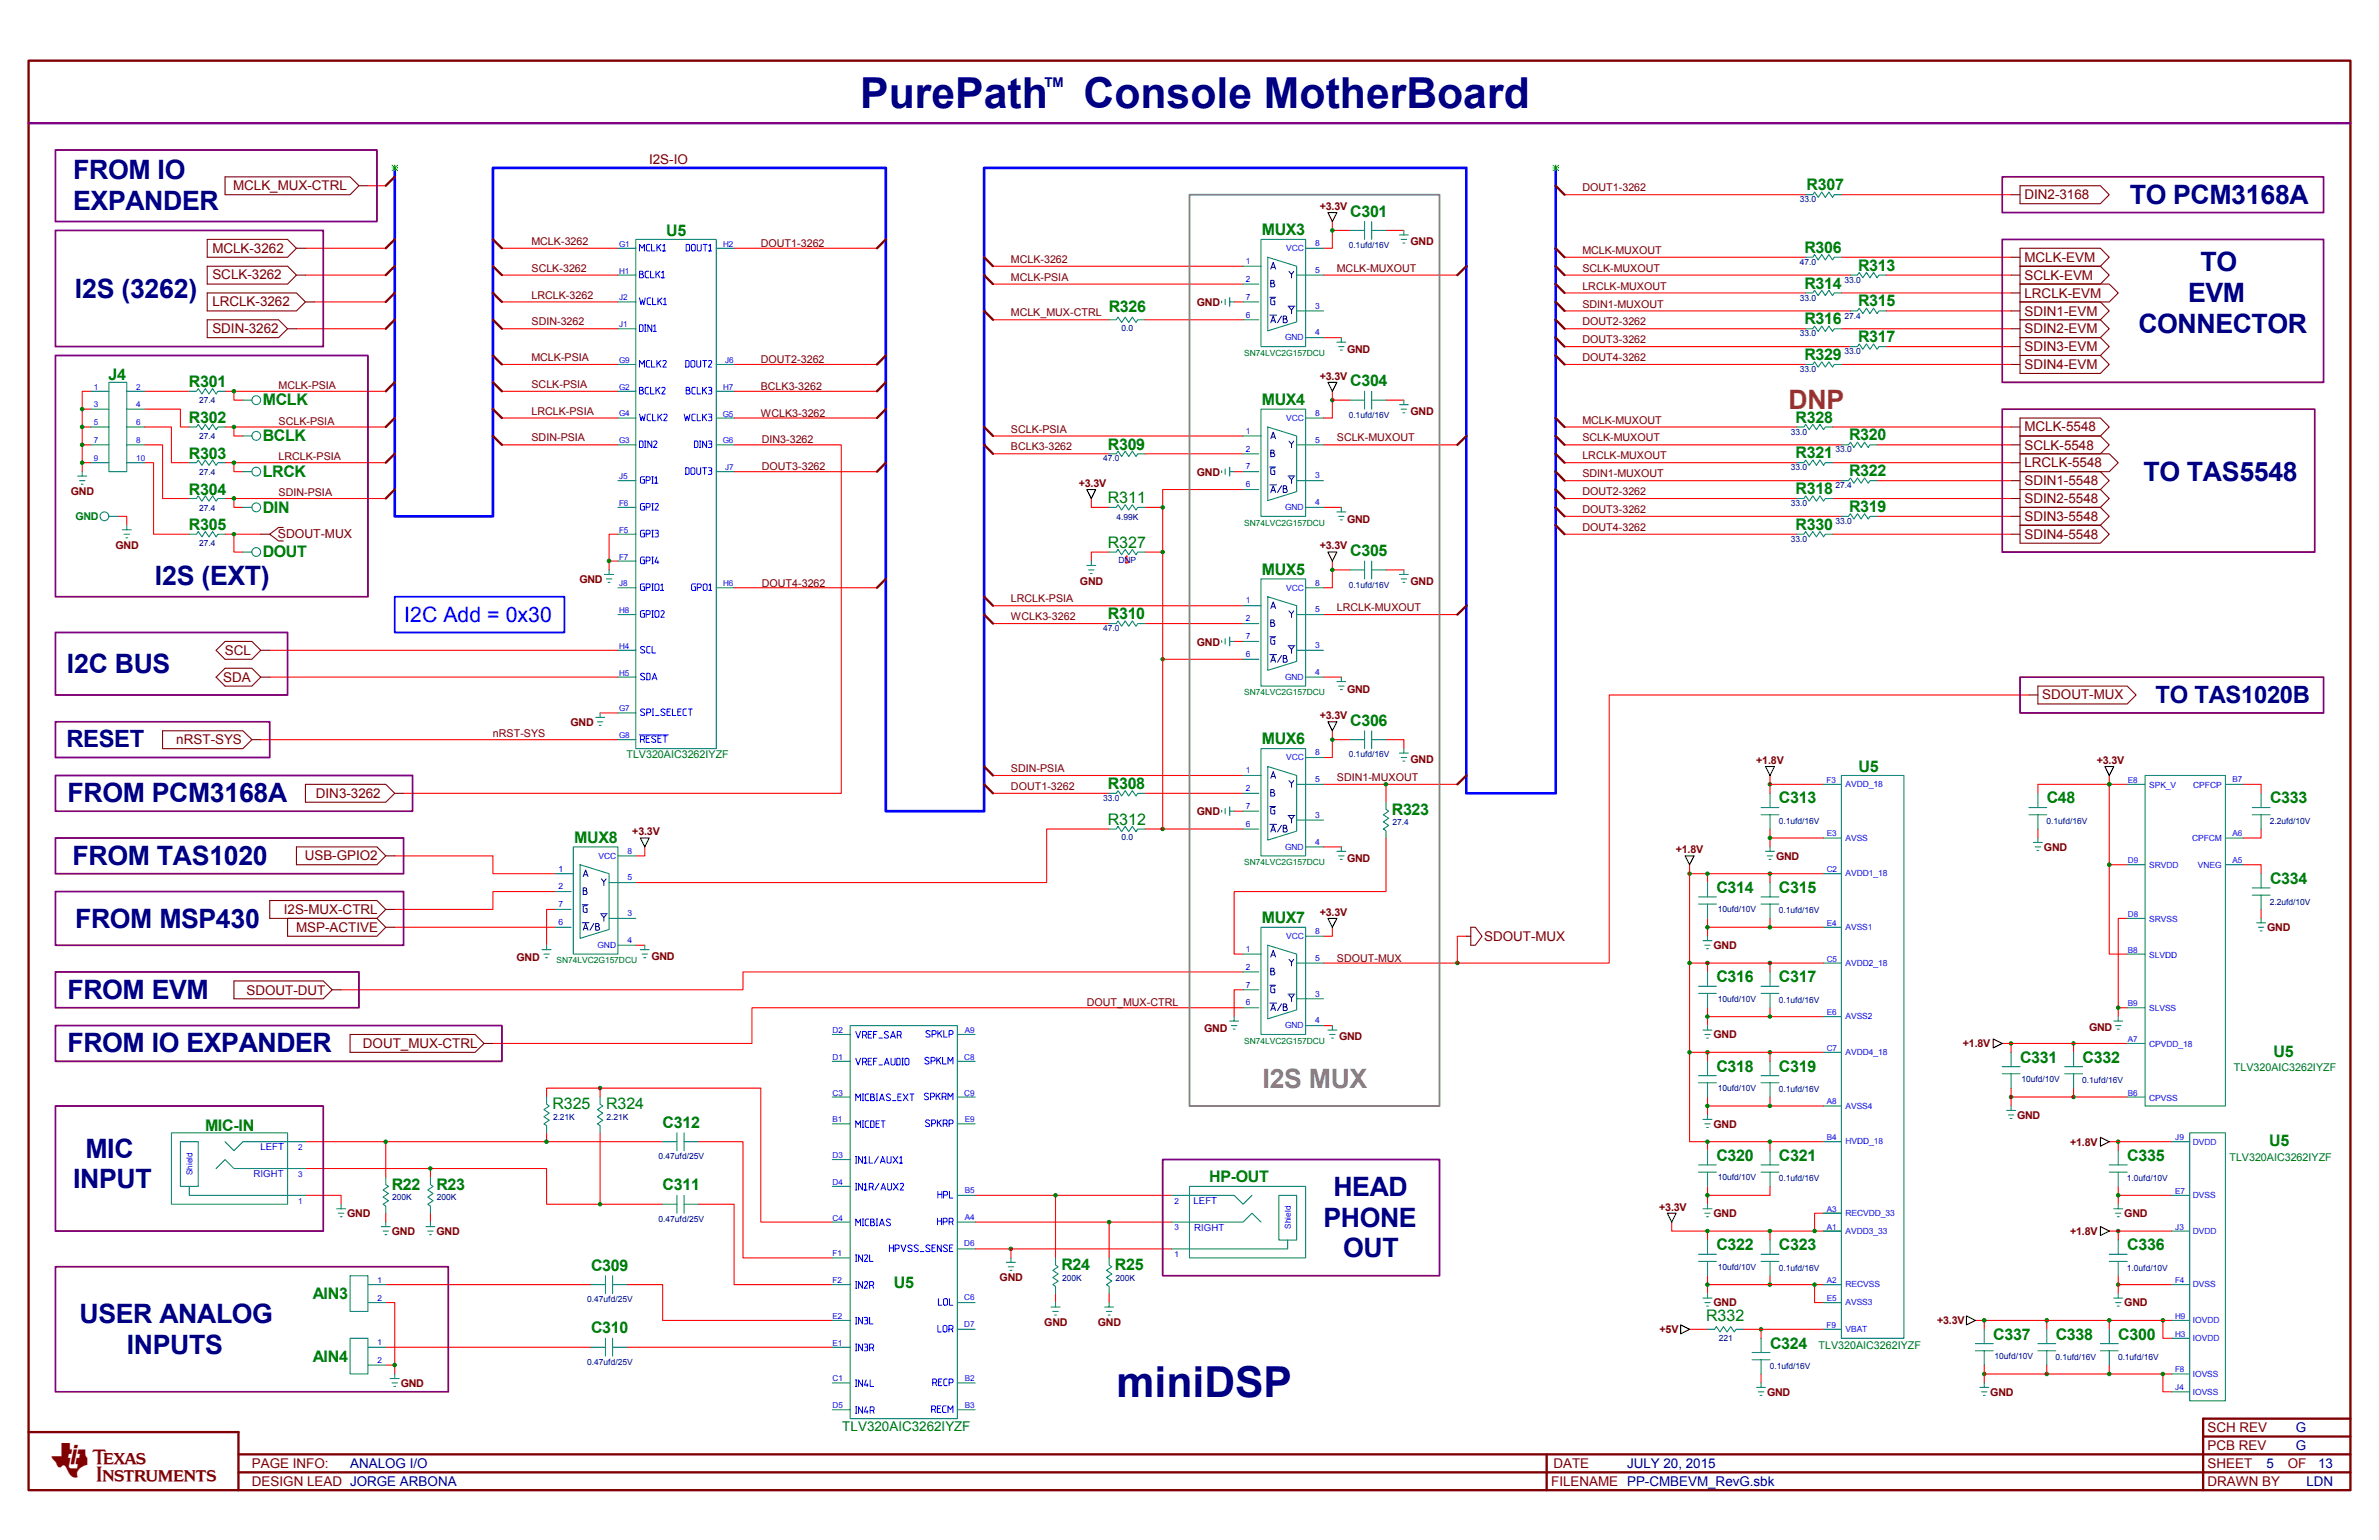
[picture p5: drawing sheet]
<svg xmlns="http://www.w3.org/2000/svg" width="432mm" height="279mm" viewBox="0 0 432 279" stroke-linecap="round" stroke-linejoin="round" font-family="sans-serif">
<defs><g id="words">
<g font-size="7.7" fill="#000080">
<text x="156.1" y="19.6">PurePath</text>
<text x="196.7" y="19.6">Console MotherBoard</text>
<text x="202.7" y="253.5">miniDSP</text>
</g>
<text font-size="5.9" fill="#800000" x="9.4" y="267.4">TI</text>
<g font-size="4.8" fill="#000080">
<text x="13.3" y="32.5">FROM IO</text>
<text x="13.3" y="38.1">EXPANDER</text>
<text x="386.5" y="36.9">TO PCM3168A</text>
<text x="13.6" y="54">I2S (3262)</text>
<text x="399.4" y="49.2">TO</text>
<text x="397.2" y="54.8">EVM</text>
<text x="388.1" y="60.3">CONNECTOR</text>
<text x="389" y="87.2">TO TAS5548</text>
<text x="28.1" y="106.2">I2S (EXT)</text>
<text x="12.1" y="122.1">I2C BUS</text>
<text x="12.3" y="145.5">FROM PCM3168A</text>
<text x="13.2" y="156.9">FROM TAS1020</text>
<text x="13.7" y="168.3">FROM MSP430</text>
<text x="12.3" y="181.2">FROM EVM</text>
<text x="12.3" y="190.9">FROM IO EXPANDER</text>
<text x="13.3" y="215.6">INPUT</text>
<text x="15.5" y="210.1">MIC</text>
<text x="242" y="217">HEAD</text>
<text x="240.2" y="222.6">PHONE</text>
<text x="243.8" y="228.1">OUT</text>
<text x="14.5" y="240">USER ANALOG</text>
<text x="23" y="245.6">INPUTS</text>
</g>
<text font-size="4.8" fill="#808000" x="324.6" y="74.2">DNP</text>
<text font-size="4.8" fill="#808080" x="229.2" y="197.4">I2S MUX</text>
<g font-size="4.3" fill="#000080">
<text x="391.2" y="127.5">TO TAS1020B</text>
<text x="12.1" y="135.6">RESET</text>
</g>
<text font-size="3.9" fill="#00f" x="73.4" y="112.8">I2C Add = 0x30</text>
<g font-size="2.9" fill="#008000">
<text x="327.9" y="34.5">R307</text>
<text x="245.1" y="39.3">C301</text>
<text x="120.9" y="42.7">U5</text>
<text x="229" y="42.7">MUX3</text>
<text x="327.5" y="45.9">R306</text>
<text x="327.5" y="52.4">R314</text>
<text x="337.2" y="49.1">R313</text>
<text x="201.3" y="56.5">R326</text>
<text x="327.5" y="58.8">R316</text>
<text x="337.2" y="55.6">R315</text>
<text x="327.5" y="65.3">R329</text>
<text x="337.2" y="62.1">R317</text>
<text x="19.7" y="68.9">J4</text>
<text x="34.3" y="70.3">R301</text>
<text x="245.1" y="70.1">C304</text>
<text x="34.3" y="76.8">R302</text>
<text x="47.7" y="73.6">MCLK</text>
<text x="229" y="73.5">MUX4</text>
<text x="325.9" y="76.7">R328</text>
<text x="34.3" y="83.2">R303</text>
<text x="47.7" y="80.1">BCLK</text>
<text x="201.1" y="81.6">R309</text>
<text x="325.9" y="83.2">R321</text>
<text x="335.6" y="79.9">R320</text>
<text x="34.3" y="89.7">R304</text>
<text x="47.7" y="86.5">LRCK</text>
<text x="325.9" y="89.6">R318</text>
<text x="335.6" y="86.4">R322</text>
<text x="47.7" y="93">DIN</text>
<text x="201.1" y="91.3">R311</text>
<text x="335.6" y="92.9">R319</text>
<text x="34.3" y="96.2">R305</text>
<text x="47.7" y="101.1">DOUT</text>
<text x="201.1" y="99.5">R327</text>
<text x="245.1" y="100.9">C305</text>
<text x="325.9" y="96.1">R330</text>
<text x="229" y="104.3">MUX5</text>
<text x="201.1" y="112.3">R310</text>
<text x="245.1" y="131.7">C306</text>
<text x="229" y="135.1">MUX6</text>
<text x="201.1" y="143.2">R308</text>
<text x="337.3" y="140">U5</text>
<text x="201.1" y="149.7">R312</text>
<text x="252.6" y="147.8">R323</text>
<text x="322.9" y="145.8">C313</text>
<text x="371.5" y="145.8">C48</text>
<text x="412" y="145.8">C333</text>
<text x="104.2" y="152.9">MUX8</text>
<text x="311.5" y="162">C314</text>
<text x="322.9" y="162">C315</text>
<text x="412" y="160.4">C334</text>
<text x="229" y="167.5">MUX7</text>
<text x="311.5" y="178.2">C316</text>
<text x="322.9" y="178.2">C317</text>
<text x="412.7" y="191.9">U5</text>
<text x="311.5" y="194.4">C318</text>
<text x="322.9" y="194.4">C319</text>
<text x="366.6" y="192.8">C331</text>
<text x="378" y="192.8">C332</text>
<text x="100.3" y="201.3">R325</text>
<text x="110" y="201.3">R324</text>
<text x="37.2" y="205.1">MIC-IN</text>
<text x="120.3" y="204.6">C312</text>
<text x="411.9" y="208">U5</text>
<text x="71.1" y="215.9">R22</text>
<text x="79.2" y="215.9">R23</text>
<text x="120.3" y="216">C311</text>
<text x="219.5" y="214.5">HP-OUT</text>
<text x="311.5" y="210.6">C320</text>
<text x="322.9" y="210.6">C321</text>
<text x="386.1" y="210.6">C335</text>
<text x="311.5" y="226.8">C322</text>
<text x="322.9" y="226.8">C323</text>
<text x="386.1" y="226.8">C336</text>
<text x="107.3" y="230.5">C309</text>
<text x="162.2" y="233.6">U5</text>
<text x="192.7" y="230.5">R24</text>
<text x="202.4" y="230.5">R25</text>
<text x="56.8" y="235.7">AIN3</text>
<text x="309.7" y="239.6">R332</text>
<text x="107.3" y="241.9">C310</text>
<text x="321.3" y="244.7">C324</text>
<text x="361.8" y="243">C337</text>
<text x="373.1" y="243">C338</text>
<text x="384.5" y="243">C300</text>
<text x="56.8" y="247">AIN4</text>
</g>
<g font-size="2.4" fill="#000080">
<text x="189.6" y="15.8">TM</text>
<text x="416.7" y="263.1">G</text>
<text x="416.7" y="259.8">G</text>
<text x="63.5" y="266.3">ANALOG I/O</text>
<text x="295.3" y="266.3">JULY 20, 2015</text>
<text x="411.4" y="266.3">5</text>
<text x="418.6" y="269.6">LDN</text>
<text x="420.8" y="266.3">13</text>
</g>
<g font-size="2.4" fill="#800000">
<text x="117.8" y="29.7">I2S-IO</text>
<text x="42.3" y="34.5">MCLK_MUX-CTRL</text>
<text x="367.5" y="36.1">DIN2-3168</text>
<text x="38.5" y="45.8">MCLK-3262</text>
<text x="367.5" y="47.5">MCLK-EVM</text>
<text x="38.5" y="50.7">SCLK-3262</text>
<text x="367.5" y="50.8">SCLK-EVM</text>
<text x="38.5" y="55.6">LRCLK-3262</text>
<text x="367.5" y="57.3">SDIN1-EVM</text>
<text x="367.5" y="54">LRCLK-EVM</text>
<text x="38.5" y="60.4">SDIN-3262</text>
<text x="367.5" y="63.7">SDIN3-EVM</text>
<text x="367.5" y="60.5">SDIN2-EVM</text>
<text x="367.5" y="67">SDIN4-EVM</text>
<text x="367.5" y="81.6">SCLK-5548</text>
<text x="367.5" y="78.3">MCLK-5548</text>
<text x="367.5" y="88">SDIN1-5548</text>
<text x="367.5" y="84.8">LRCLK-5548</text>
<text x="367.5" y="94.5">SDIN3-5548</text>
<text x="367.5" y="91.2">SDIN2-5548</text>
<text x="367.5" y="97.7">SDIN4-5548</text>
<text x="40.8" y="118.8">SCL</text>
<text x="40.5" y="123.7">SDA</text>
<text x="370.7" y="126.9">SDOUT-MUX</text>
<text x="32" y="135">nRST-SYS</text>
<text x="57.3" y="144.7">DIN3-3262</text>
<text x="55.3" y="156.1">USB-GPIO2</text>
<text x="51.5" y="165.8">I2S-MUX-CTRL</text>
<text x="53.7" y="169">MSP-ACTIVE</text>
<text x="269.4" y="170.8">SDOUT-MUX</text>
<text x="44.7" y="180.5">SDOUT-DUT</text>
<text x="65.9" y="190.1">DOUT_MUX-CTRL</text>
<text x="400.7" y="263.1">PCB REV</text>
<text x="400.7" y="259.8">SCH REV</text>
<text x="45.7" y="269.6">DESIGN LEAD JORGE ARBONA</text>
<text x="45.7" y="266.3">PAGE INFO:</text>
<text x="281.5" y="269.6">FILENAME PP-CMBEVM_RevG.sbk</text>
<text x="281.9" y="266.3">DATE</text>
<text x="400.7" y="269.6">DRAWN BY</text>
<text x="400.7" y="266.3">SHEET</text>
<text x="415.3" y="266.3">OF</text>
</g>
<text font-size="2.4" fill="#008000" x="152.9" y="259.6">TLV320AIC3262IYZF</text>
<text font-size="2.2" fill="#800000" x="50.4" y="97.6">SDOUT-MUX</text>
<g font-size="1.9" fill="#800000">
<text x="287.2" y="34.7">DOUT1-3262</text>
<text x="239.6" y="38.1">+3.3V</text>
<text x="96.5" y="44.4">MCLK-3262</text>
<text x="138.1" y="44.8">DOUT1-3262</text>
<text x="183.5" y="47.7">MCLK-3262</text>
<text x="256" y="44.4">GND</text>
<text x="287.2" y="46.1">MCLK-MUXOUT</text>
<text x="96.5" y="49.3">SCLK-3262</text>
<text x="183.5" y="50.9">MCLK-PSIA</text>
<text x="242.7" y="49.3">MCLK-MUXOUT</text>
<text x="287.2" y="49.3">SCLK-MUXOUT</text>
<text x="287.2" y="52.6">LRCLK-MUXOUT</text>
<text x="96.5" y="54.2">LRCLK-3262</text>
<text x="96.5" y="59">SDIN-3262</text>
<text x="183.5" y="57.4">MCLK_MUX-CTRL</text>
<text x="217.2" y="55.5">GND</text>
<text x="287.2" y="55.8">SDIN1-MUXOUT</text>
<text x="287.2" y="59">DOUT2-3262</text>
<text x="96.5" y="65.5">MCLK-PSIA</text>
<text x="138.1" y="65.9">DOUT2-3262</text>
<text x="244.5" y="64.1">GND</text>
<text x="287.2" y="62.3">DOUT3-3262</text>
<text x="287.2" y="65.5">DOUT4-3262</text>
<text x="50.6" y="70.5">MCLK-PSIA</text>
<text x="96.5" y="70.4">SCLK-PSIA</text>
<text x="138.1" y="70.8">BCLK3-3262</text>
<text x="239.6" y="68.9">+3.3V</text>
<text x="50.6" y="77">SCLK-PSIA</text>
<text x="96.5" y="75.2">LRCLK-PSIA</text>
<text x="138.1" y="75.6">WCLK3-3262</text>
<text x="256" y="75.2">GND</text>
<text x="287.2" y="76.9">MCLK-MUXOUT</text>
<text x="50.6" y="83.5">LRCLK-PSIA</text>
<text x="96.5" y="80.1">SDIN-PSIA</text>
<text x="138.3" y="80.4">DIN3-3262</text>
<text x="183.5" y="78.5">SCLK-PSIA</text>
<text x="183.5" y="81.7">BCLK3-3262</text>
<text x="242.7" y="80.1">SCLK-MUXOUT</text>
<text x="287.2" y="80.1">SCLK-MUXOUT</text>
<text x="287.2" y="83.4">LRCLK-MUXOUT</text>
<text x="12.9" y="89.8">GND</text>
<text x="138.3" y="85.3">DOUT3-3262</text>
<text x="195.8" y="88.3">+3.3V</text>
<text x="217.2" y="86.3">GND</text>
<text x="287.2" y="86.6">SDIN1-MUXOUT</text>
<text x="287.2" y="89.8">DOUT2-3262</text>
<text x="50.6" y="90">SDIN-PSIA</text>
<text x="244.5" y="94.8">GND</text>
<text x="287.2" y="93.1">DOUT3-3262</text>
<text x="21" y="99.5">GND</text>
<text x="239.6" y="99.7">+3.3V</text>
<text x="287.2" y="96.3">DOUT4-3262</text>
<text x="105.2" y="105.7">GND</text>
<text x="138.3" y="106.4">DOUT4-3262</text>
<text x="196" y="106">GND</text>
<text x="256" y="106">GND</text>
<text x="183.5" y="109.3">LRCLK-PSIA</text>
<text x="183.5" y="112.5">WCLK3-3262</text>
<text x="242.7" y="110.9">LRCLK-MUXOUT</text>
<text x="217.2" y="117.1">GND</text>
<text x="244.5" y="125.6">GND</text>
<text x="103.5" y="131.7">GND</text>
<text x="239.6" y="130.5">+3.3V</text>
<text x="89.5" y="133.8">nRST-SYS</text>
<text x="183.5" y="140.1">SDIN-PSIA</text>
<text x="183.5" y="143.3">DOUT1-3262</text>
<text x="242.7" y="141.7">SDIN1-MUXOUT</text>
<text x="256" y="138.5">GND</text>
<text x="318.8" y="138.6">+1.8V</text>
<text x="380.6" y="138.6">+3.3V</text>
<text x="217.2" y="147.9">GND</text>
<text x="114.8" y="151.6">+3.3V</text>
<text x="304.2" y="154.8">+1.8V</text>
<text x="322.4" y="156">GND</text>
<text x="371" y="154.3">GND</text>
<text x="244.5" y="156.4">GND</text>
<text x="239.6" y="166.1">+3.3V</text>
<text x="311" y="172.2">GND</text>
<text x="411.5" y="168.9">GND</text>
<text x="93.7" y="174.3">GND</text>
<text x="118.2" y="174.1">GND</text>
<text x="242.7" y="174.5">SDOUT-MUX</text>
<text x="197.3" y="182.6">DOUT_MUX-CTRL</text>
<text x="218.6" y="187.2">GND</text>
<text x="243" y="188.7">GND</text>
<text x="311" y="188.4">GND</text>
<text x="356.3" y="190">+1.8V</text>
<text x="379.2" y="187.1">GND</text>
<text x="366.1" y="203">GND</text>
<text x="311" y="204.6">GND</text>
<text x="375.7" y="207.8">+1.8V</text>
<text x="63" y="220.8">GND</text>
<text x="301.2" y="219.6">+3.3V</text>
<text x="311" y="220.8">GND</text>
<text x="385.6" y="220.8">GND</text>
<text x="71.1" y="224">GND</text>
<text x="79.2" y="224">GND</text>
<text x="375.7" y="224">+1.8V</text>
<text x="181.4" y="232.5">GND</text>
<text x="311" y="237">GND</text>
<text x="385.6" y="237">GND</text>
<text x="189.5" y="240.6">GND</text>
<text x="199.3" y="240.6">GND</text>
<text x="301.2" y="241.9">+5V</text>
<text x="351.6" y="240.2">+3.3V</text>
<text x="72.7" y="251.6">GND</text>
<text x="320.7" y="253.2">GND</text>
<text x="361.3" y="253.2">GND</text>
</g>
<g font-size="1.9" fill="#008000">
<text x="13.7" y="94.4">GND</text>
<text x="113.7" y="137.6">TLV320AIC3262IYZF</text>
<text x="405.4" y="194.3">TLV320AIC3262IYZF</text>
<text x="404.6" y="210.7">TLV320AIC3262IYZF</text>
<text x="330.1" y="244.8">TLV320AIC3262IYZF</text>
</g>
<g font-size="1.7" fill="#00f">
<text x="47.3" y="208.7">LEFT</text>
<text x="46" y="213.6">RIGHT</text>
<text x="216.6" y="218.4">LEFT</text>
<text x="216.7" y="223.3">RIGHT</text>
</g>
<g font-size="1.5" fill="#000080">
<text x="326.7" y="36.7">33.0</text>
<text x="244.8" y="45">0.1ufd/16V</text>
<text x="326.7" y="48">47.0</text>
<text x="334.8" y="51.3">33.0</text>
<text x="326.7" y="54.5">33.0</text>
<text x="334.8" y="57.8">27.4</text>
<text x="203.6" y="60.1">0.0</text>
<text x="326.7" y="61">33.0</text>
<text x="334.8" y="64.3">33.0</text>
<text x="326.7" y="67.5">33.0</text>
<text x="36.2" y="73.2">27.4</text>
<text x="244.8" y="75.8">0.1ufd/16V</text>
<text x="36.2" y="79.7">27.4</text>
<text x="200.2" y="83.7">47.0</text>
<text x="325.1" y="78.8">33.0</text>
<text x="333.2" y="82.1">33.0</text>
<text x="36.2" y="86.1">27.4</text>
<text x="325.1" y="85.3">33.0</text>
<text x="333.2" y="88.6">27.4</text>
<text x="36.2" y="92.6">27.4</text>
<text x="202.6" y="94.3">4.99K</text>
<text x="325.1" y="91.8">33.0</text>
<text x="333.2" y="95.1">33.0</text>
<text x="36.2" y="99.1">27.4</text>
<text x="325.1" y="98.3">33.0</text>
<text x="203" y="102.2">DNP</text>
<text x="244.8" y="106.6">0.1ufd/16V</text>
<text x="200.2" y="114.5">47.0</text>
<text x="244.8" y="137.4">0.1ufd/16V</text>
<text x="200.2" y="145.3">33.0</text>
<text x="252.7" y="149.7">27.4</text>
<text x="322.9" y="149.5">0.1ufd/16V</text>
<text x="371.5" y="149.5">0.1ufd/16V</text>
<text x="412" y="149.5">2.2ufd/10V</text>
<text x="203.6" y="152.5">0.0</text>
<text x="311.8" y="165.5">10ufd/10V</text>
<text x="322.9" y="165.7">0.1ufd/16V</text>
<text x="412" y="164.1">2.2ufd/10V</text>
<text x="311.8" y="181.7">10ufd/10V</text>
<text x="322.9" y="181.9">0.1ufd/16V</text>
<text x="311.8" y="197.9">10ufd/10V</text>
<text x="366.9" y="196.3">10ufd/10V</text>
<text x="378" y="196.5">0.1ufd/16V</text>
<text x="100.4" y="203.2">2.21K</text>
<text x="110.1" y="203.2">2.21K</text>
<text x="322.9" y="198.1">0.1ufd/16V</text>
<text x="119.5" y="210.3">0.47ufd/25V</text>
<text x="311.8" y="214.1">10ufd/10V</text>
<text x="322.9" y="214.4">0.1ufd/16V</text>
<text x="386.1" y="214.4">1.0ufd/10V</text>
<text x="71.2" y="217.8">200K</text>
<text x="79.3" y="217.8">200K</text>
<text x="119.5" y="221.7">0.47ufd/25V</text>
<text x="192.8" y="232.4">200K</text>
<text x="202.5" y="232.4">200K</text>
<text x="311.8" y="230.3">10ufd/10V</text>
<text x="322.9" y="230.6">0.1ufd/16V</text>
<text x="386.1" y="230.6">1.0ufd/10V</text>
<text x="106.6" y="236.2">0.47ufd/25V</text>
<text x="312" y="243.4">221</text>
<text x="106.6" y="247.6">0.47ufd/25V</text>
<text x="321.2" y="248.4">0.1ufd/16V</text>
<text x="362" y="246.5">10ufd/10V</text>
<text x="373.1" y="246.8">0.1ufd/16V</text>
<text x="384.4" y="246.8">0.1ufd/16V</text>
</g>
<g font-size="1.5" fill="#00f">
<text x="112.4" y="44.8">G1</text>
<text x="131.3" y="44.8">H2</text>
<text x="226.1" y="47.9">1</text>
<text x="233.4" y="45.6">VCC</text>
<text x="238.7" y="44.6">8</text>
<text x="112.4" y="49.6">H1</text>
<text x="226.1" y="51.1">2</text>
<text x="238.7" y="49.5">5</text>
<text x="112.4" y="59.4">J1</text>
<text x="112.4" y="54.5">J2</text>
<text x="226.1" y="57.6">6</text>
<text x="226.1" y="54.4">7</text>
<text x="238.7" y="56">3</text>
<text x="112.4" y="65.8">G9</text>
<text x="131.6" y="65.8">J6</text>
<text x="233.2" y="61.8">GND</text>
<text x="238.7" y="60.9">4</text>
<text x="17.1" y="70.7">1</text>
<text x="24.7" y="70.7">2</text>
<text x="112.4" y="70.7">G2</text>
<text x="131.3" y="70.7">H7</text>
<text x="17.1" y="77.2">5</text>
<text x="17.1" y="73.9">3</text>
<text x="24.7" y="77.2">6</text>
<text x="24.7" y="73.9">4</text>
<text x="112.4" y="75.6">G4</text>
<text x="131.2" y="75.6">G5</text>
<text x="233.4" y="76.3">VCC</text>
<text x="238.7" y="75.4">8</text>
<text x="17.1" y="83.7">9</text>
<text x="17.1" y="80.4">7</text>
<text x="24.7" y="83.7">10</text>
<text x="24.7" y="80.4">8</text>
<text x="112.4" y="80.4">G3</text>
<text x="131.2" y="80.4">G6</text>
<text x="226.1" y="78.7">1</text>
<text x="226.1" y="81.9">2</text>
<text x="238.7" y="80.3">5</text>
<text x="112.4" y="86.9">J5</text>
<text x="131.6" y="85.3">J7</text>
<text x="226.1" y="88.4">6</text>
<text x="226.1" y="85.2">7</text>
<text x="238.7" y="86.8">3</text>
<text x="112.4" y="91.8">F6</text>
<text x="233.2" y="92.6">GND</text>
<text x="238.7" y="91.7">4</text>
<text x="112.4" y="101.5">F7</text>
<text x="112.4" y="96.6">F5</text>
<text x="112.4" y="106.4">J8</text>
<text x="131.3" y="106.4">H6</text>
<text x="233.4" y="107.1">VCC</text>
<text x="238.7" y="106.2">8</text>
<text x="112.4" y="111.2">H8</text>
<text x="226.1" y="109.5">1</text>
<text x="226.1" y="112.7">2</text>
<text x="238.7" y="111.1">5</text>
<text x="112.4" y="117.7">H4</text>
<text x="226.1" y="119.2">6</text>
<text x="226.1" y="116">7</text>
<text x="238.7" y="117.6">3</text>
<text x="112.4" y="122.6">H5</text>
<text x="233.2" y="123.4">GND</text>
<text x="238.7" y="122.4">4</text>
<text x="112.4" y="129.1">G7</text>
<text x="112.4" y="133.9">G8</text>
<text x="233.4" y="137.9">VCC</text>
<text x="238.7" y="137">8</text>
<text x="226.1" y="140.3">1</text>
<text x="226.1" y="143.5">2</text>
<text x="238.7" y="141.9">5</text>
<text x="331.5" y="142">F3</text>
<text x="335" y="142.8">AVDD_18</text>
<text x="386.2" y="142">E8</text>
<text x="390.1" y="142.9">SPK_V</text>
<text x="398.1" y="142.9">CPFCP</text>
<text x="405.2" y="141.9">B7</text>
<text x="226.1" y="146.8">7</text>
<text x="238.7" y="148.4">3</text>
<text x="108.6" y="155.8">VCC</text>
<text x="113.9" y="154.9">8</text>
<text x="226.1" y="150">6</text>
<text x="233.2" y="154.2">GND</text>
<text x="238.7" y="153.2">4</text>
<text x="331.6" y="151.8">E3</text>
<text x="335" y="152.5">AVSS</text>
<text x="397.9" y="152.7">CPFCM</text>
<text x="405.2" y="151.8">A6</text>
<text x="101.3" y="158.1">1</text>
<text x="101.3" y="161.4">2</text>
<text x="113.9" y="159.7">5</text>
<text x="331.6" y="158.2">C2</text>
<text x="335" y="159">AVDD1_18</text>
<text x="386.2" y="156.6">D9</text>
<text x="390.1" y="157.5">SRVDD</text>
<text x="398.9" y="157.5">VNEG</text>
<text x="405.2" y="156.6">A5</text>
<text x="101.3" y="167.8">6</text>
<text x="101.3" y="164.6">7</text>
<text x="113.9" y="166.2">3</text>
<text x="331.6" y="168">E4</text>
<text x="386.2" y="166.3">D8</text>
<text x="390.1" y="167.3">SRVSS</text>
<text x="108.4" y="172">GND</text>
<text x="113.9" y="171.1">4</text>
<text x="226.1" y="172.7">1</text>
<text x="233.4" y="170.4">VCC</text>
<text x="238.7" y="169.5">8</text>
<text x="335" y="168.7">AVSS1</text>
<text x="386.2" y="172.8">B8</text>
<text x="390.1" y="173.7">SLVDD</text>
<text x="226.1" y="175.9">2</text>
<text x="226.1" y="179.2">7</text>
<text x="238.7" y="174.3">5</text>
<text x="331.6" y="174.5">C5</text>
<text x="335" y="175.2">AVDD2_18</text>
<text x="226.1" y="182.4">6</text>
<text x="238.7" y="180.8">3</text>
<text x="238.7" y="185.7">4</text>
<text x="331.6" y="184.2">E6</text>
<text x="335" y="184.9">AVSS2</text>
<text x="386.2" y="182.6">B9</text>
<text x="390.1" y="183.5">SLVSS</text>
<text x="151.1" y="187.4">D2</text>
<text x="175.1" y="187.4">A9</text>
<text x="233.2" y="186.6">GND</text>
<text x="331.6" y="190.6">C7</text>
<text x="335" y="191.4">AVDD4_18</text>
<text x="386.2" y="189">A7</text>
<text x="390.1" y="190">CPVDD_18</text>
<text x="151.1" y="192.3">D1</text>
<text x="175" y="192.3">C8</text>
<text x="151.1" y="198.8">C3</text>
<text x="151.1" y="203.6">B1</text>
<text x="175" y="198.8">C9</text>
<text x="175.1" y="203.6">E9</text>
<text x="331.6" y="200.4">A8</text>
<text x="335" y="201.1">AVSS4</text>
<text x="386.2" y="198.8">B6</text>
<text x="390.1" y="199.7">CPVSS</text>
<text x="54.1" y="208.6">2</text>
<text x="331.6" y="206.9">B4</text>
<text x="335" y="207.6">HVDD_18</text>
<text x="394.8" y="206.9">J9</text>
<text x="398" y="207.8">DVDD</text>
<text x="34.9" y="213.2" transform="rotate(-90 34.9 213.2)">Shield</text>
<text x="54.1" y="213.5">3</text>
<text x="151.1" y="215">D4</text>
<text x="151.1" y="210.1">D3</text>
<text x="54.1" y="218.4">1</text>
<text x="151.1" y="221.4">C4</text>
<text x="175.1" y="221.3">A4</text>
<text x="175.1" y="216.4">B5</text>
<text x="213.2" y="218.4">2</text>
<text x="331.6" y="219.8">A3</text>
<text x="335" y="220.6">RECVDD_33</text>
<text x="394.8" y="216.6">E7</text>
<text x="398" y="217.3">DVSS</text>
<text x="151.1" y="227.9">F1</text>
<text x="175" y="226.1">D6</text>
<text x="213.2" y="223.2">3</text>
<text x="234.3" y="222.9" transform="rotate(-90 234.3 222.9)">Shield</text>
<text x="331.6" y="223.1">A1</text>
<text x="335" y="223.8">AVDD3_33</text>
<text x="394.8" y="223.1">J3</text>
<text x="398" y="223.8">DVDD</text>
<text x="68.5" y="232.7">1</text>
<text x="151.1" y="232.8">F2</text>
<text x="213.2" y="228.1">1</text>
<text x="331.6" y="232.8">A2</text>
<text x="335" y="233.6">RECVSS</text>
<text x="394.8" y="232.8">F4</text>
<text x="398" y="233.6">DVSS</text>
<text x="68.5" y="236">2</text>
<text x="151.1" y="239.3">E2</text>
<text x="175" y="235.9">C6</text>
<text x="331.6" y="236">E5</text>
<text x="335" y="236.8">AVSS3</text>
<text x="394.8" y="239.3">H9</text>
<text x="68.5" y="244.1">1</text>
<text x="151.1" y="244.1">E1</text>
<text x="175" y="240.7">D7</text>
<text x="331.5" y="240.9">F9</text>
<text x="335" y="241.6">VBAT</text>
<text x="394.8" y="242.5">H3</text>
<text x="398" y="243.3">IOVDD</text>
<text x="398" y="240">IOVDD</text>
<text x="68.5" y="247.3">2</text>
<text x="151.1" y="250.6">C1</text>
<text x="175.1" y="250.6">B2</text>
<text x="394.8" y="249">F8</text>
<text x="398" y="249.7">IOVSS</text>
<text x="151.1" y="255.5">D5</text>
<text x="175.1" y="255.5">B3</text>
<text x="394.8" y="252.2">J4</text>
<text x="398" y="253">IOVSS</text>
</g>
<g font-size="1.5" fill="#008000">
<text x="225.8" y="64.6">SN74LVC2G157DCU</text>
<text x="225.8" y="95.4">SN74LVC2G157DCU</text>
<text x="225.8" y="126.2">SN74LVC2G157DCU</text>
<text x="225.8" y="157">SN74LVC2G157DCU</text>
<text x="101" y="174.8">SN74LVC2G157DCU</text>
<text x="225.8" y="189.4">SN74LVC2G157DCU</text>
</g>
</g></defs>
<g fill="none" stroke="#f00" stroke-width=".19">
<path d="M66.8 33.7h3.2M334.2 35.3h30.8M53.8 59.6h16.2M55.4 49.9h14.6M55.4 45h14.6M57.1 54.8h12.9M91.1 59.6h21.1M91.1 49.9h21.1M91.1 54.8h21.1M91.1 45h21.1M133.2 45h26M180.2 58h21.1"/>
<path d="M180.2 48.3h45.4M180.2 51.5h45.4M207.8 58h17.8M224 54.8h1.6M240.2 49.9h24.3M241.8 41.8h3.3M241.8 40.2v4.8h-1.6M251.6 41.8h3.2M284 56.4h51.9M284 49.9h51.9M284 59.6h43.7M284 53.1h43.7"/>
<path d="M284 46.7h43.7M334.2 59.6h30.8M334.2 53.1h30.8M334.2 46.7h30.8M342.3 56.4h22.7M342.3 49.9h22.7M14.9 77.5h1.6M14.9 74.2h1.6M16.5 71h-1.6v14.6M26.3 74.2h6.4v3.3h1.7M26.3 77.5h4.8v6.4h3.3M26.3 71h8.1"/>
<path d="M40.9 77.5h29.1M40.9 71h29.1M91.1 71h21.1M91.1 66.1h21.1M91.1 75.8h21.1M133.2 66.1h26M133.2 71h26M133.2 75.8h26M180.2 79.1h45.4M240.2 61.3h3.3M241.8 71v1.6h3.3M241.8 72.6v3.2h-1.6"/>
<path d="M251.6 72.6h3.2M284 62.9h51.9M284 77.5h42.1M332.6 77.5h32.4M342.3 62.9h22.7M14.9 80.7h1.6M14.9 83.9h1.6M26.3 83.9h1.6v13h6.5M26.3 80.7h3.2v9.7h4.9M40.9 90.4h29.1M40.9 83.9h29.1M91.1 80.7h21.1"/>
<path d="M133.2 85.6h26M133.2 80.7h19.5v63.2h-79.4M180.2 82.3h21.1M198.1 90.4v1.7h3.2M207.8 82.3h17.8M207.8 92.1h3.2M224 85.6h1.6M225.6 88.8h-14.6v61.6h-3.2M240.2 92.1h3.3M240.2 80.7h24.3M284 93.7h50.2M284 87.2h50.2"/>
<path d="M284 80.7h50.2M284 90.4h42.1M284 83.9h42.1M332.6 90.4h32.4M332.6 83.9h32.4M340.7 93.7h24.3M340.7 87.2h24.3M340.7 80.7h24.3M49 118h63.2M180.2 113.1h21.1M180.2 109.9h45.4M201.3 100.2h-3.2v1.6"/>
<path d="M207.8 113.1h17.8M207.8 100.2h3.2M211 119.6h14.6M224 116.4h1.6M240.2 111.5h24.3M241.8 101.8v1.6h3.3M241.8 103.4v3.2h-1.6M251.6 103.4h3.2M49 122.9h63.2M108.9 129.3h3.3M240.2 122.9h3.3M241.8 132.6v1.6h3.3"/>
<path d="M241.8 134.2v3.2h-1.6M251.6 134.2h3.2v1.6M180.2 143.9h21.1M180.2 140.7h45.4M207.8 143.9h17.8M211 150.4h14.6M224 147.2h1.6M240.2 153.6h3.3M240.2 142.3h24.3M251.6 142.3v3.2M321.3 140.7v1.6h9.7M321.3 152h9.7"/>
<path d="M321.3 142.3v1.6M321.3 150.4v3.2M382.8 142.3h3.3M382.8 156.9h3.3M382.8 140.7v32.4h3.3M407.2 142.3h3.2v1.6M407.2 156.9h3.2v1.6M410.4 150.4v1.6h-3.2M309.9 166.6v3.3M321.3 168.2h9.7M321.3 166.6v1.6h-11.4M386.1 166.6h-1.6v17.8"/>
<path d="M410.4 165v1.6M99.2 199v-1.6h9.7v1.6M108.9 197.4h29.2v24.3h13M309.9 199v3.3M309.9 182.8v3.3M309.9 190.9v1.7M321.3 199v1.7h-11.4M321.3 184.4h9.7M321.3 182.8v1.6h-11.4M321.3 190.9v1.7M363.4 189.3h22.7M365 189.3v1.6"/>
<path d="M365 197.4v3.3M376.4 199h9.7M376.4 197.4v1.6h-11.4M376.4 189.3v1.6M384.5 182.8h1.6M55.4 207.1h64.9M55.4 216.9h6.5v1.6M55.4 212h43.8v6.5h21.1M99.2 205.5v1.6M108.9 205.5v13M126.7 218.5h6.5v14.6h17.9M126.7 207.1h8.2v21.1h16.2"/>
<path d="M177 216.9h35.7M309.9 215.2v3.3M321.3 200.7h9.7M321.3 215.2v1.7h-11.4M382.8 207.1h11.4M384.5 207.1v1.7M384.5 215.2v3.3M384.5 216.9h9.7M70 236.3h1.6v11.4M70 233.1h37.3M113.8 233.1h6.5v6.5h30.8M177 221.7h35.7"/>
<path d="M177 226.6h6.5M212.7 226.6h-29.2v1.6M303.4 221.7v1.7h27.6M309.9 223.4v1.6M309.9 231.5v3.2M309.9 233.1h21.1M321.3 223.4v1.6M321.3 231.5v1.6M329.4 233.1v3.2h1.6M331 220.1h-1.6v3.3M358.5 239.6h35.7M360.2 239.6v1.6"/>
<path d="M371.5 239.6v1.6M382.8 239.6v1.6M382.8 223.4h11.4M384.5 233.1h9.7M384.5 223.4v1.6M384.5 231.5v3.2M392.6 239.6v3.2h1.6M70 247.7h1.6v1.6M70 244.4h37.3M113.8 244.4h37.3M306.7 241.2h3.2M316.4 241.2h14.6"/>
<path d="M319.6 241.2v1.6M319.6 249.3v1.6M360.2 247.7v3.2M371.5 249.3h22.7M371.5 247.7v1.6h-11.3M382.8 247.7v1.6M392.6 249.3v3.2h1.6"/>
</g>
<g fill="#008000" stroke="#008000" stroke-width=".18">
<circle cx="376.3" cy="199" r=".32"/>
<circle cx="365" cy="199" r=".32"/>
<circle cx="376.4" cy="189.3" r=".31"/>
<circle cx="365" cy="189.3" r=".31"/>
<circle cx="319.6" cy="241.2" r=".32"/>
<circle cx="309.9" cy="168.2" r=".32"/>
<circle cx="321.2" cy="168.2" r=".32"/>
<circle cx="309.9" cy="184.4" r=".31"/>
<circle cx="321.2" cy="184.4" r=".31"/>
<circle cx="321.2" cy="152" r=".32"/>
<circle cx="321.2" cy="142.3" r=".31"/>
<circle cx="309.9" cy="200.6" r=".31"/>
<circle cx="321.2" cy="200.6" r=".31"/>
<circle cx="321.2" cy="190.9" r=".32"/>
<circle cx="309.9" cy="190.9" r=".32"/>
<circle cx="309.9" cy="216.9" r=".32"/>
<circle cx="321.2" cy="233.1" r=".32"/>
<circle cx="309.9" cy="233.1" r=".32"/>
<circle cx="329.4" cy="233.1" r=".32"/>
<circle cx="321.2" cy="223.3" r=".31"/>
<circle cx="309.9" cy="223.3" r=".31"/>
<circle cx="329.4" cy="223.3" r=".31"/>
<circle cx="371.5" cy="249.3" r=".32"/>
<circle cx="360.1" cy="249.3" r=".32"/>
<circle cx="392.6" cy="249.3" r=".32"/>
<circle cx="382.8" cy="249.3" r=".32"/>
<circle cx="371.5" cy="239.5" r=".32"/>
<circle cx="392.6" cy="239.5" r=".32"/>
<circle cx="360.1" cy="239.5" r=".32"/>
<circle cx="382.8" cy="239.5" r=".32"/>
<circle cx="384.5" cy="216.9" r=".32"/>
<circle cx="384.5" cy="207.1" r=".32"/>
<circle cx="384.5" cy="223.3" r=".31"/>
<circle cx="384.5" cy="233.1" r=".32"/>
<circle cx="241.8" cy="72.6" r=".32"/>
<circle cx="241.8" cy="103.4" r=".32"/>
<circle cx="241.8" cy="134.2" r=".32"/>
<circle cx="108.9" cy="197.4" r=".32"/>
<circle cx="71.6" cy="247.6" r=".32"/>
<circle cx="99.2" cy="207.1" r=".32"/>
<circle cx="183.5" cy="226.6" r=".31"/>
<circle cx="382.8" cy="142.3" r=".31"/>
<circle cx="382.8" cy="156.9" r=".32"/>
<circle cx="108.9" cy="218.5" r=".32"/>
<circle cx="384.5" cy="182.8" r=".32"/>
<circle cx="14.9" cy="83.9" r=".32"/>
<circle cx="14.9" cy="80.7" r=".32"/>
<circle cx="14.9" cy="77.5" r=".31"/>
<circle cx="14.9" cy="74.2" r=".31"/>
<circle cx="241.8" cy="41.8" r=".32"/>
<circle cx="211" cy="119.6" r=".31"/>
<circle cx="211" cy="150.4" r=".31"/>
<circle cx="211" cy="92.1" r=".32"/>
<circle cx="211" cy="100.1" r=".31"/>
<circle cx="251.5" cy="142.3" r=".31"/>
</g>
<path d="M71.6 30.5v63.2h17.9v-14.6M89.5 43.4v9.7" fill="none" stroke="#00f" stroke-width=".49"/>
<path d="M71.2 30.5h1" fill="none" stroke="#0f0" stroke-width=".18"/>
<path d="M71.6 30v.9" fill="none" stroke="#0f0" stroke-width=".18"/>
<path d="M72.1 30l-.9 .9" fill="none" stroke="#0f0" stroke-width=".18"/>
<path d="M71.2 30l.9 .9" fill="none" stroke="#0f0" stroke-width=".18"/>
<path d="M282.4 30.5v30.8M89.5 53.1v26M89.5 43.4v-12.9h71.3v74.5M282.4 64.5v27.6M282.4 95.3v48.6h-16.3v-113.4h-87.5v111.8" fill="none" stroke="#00f" stroke-width=".49"/>
<path d="M281.9 30.5h1" fill="none" stroke="#0f0" stroke-width=".18"/>
<path d="M282.4 30v.9" fill="none" stroke="#0f0" stroke-width=".18"/>
<path d="M282.9 30l-1 .9" fill="none" stroke="#0f0" stroke-width=".18"/>
<path d="M281.9 30l1 .9" fill="none" stroke="#0f0" stroke-width=".18"/>
<g fill="none" stroke="#f00" stroke-width=".19">
<path d="M284 35.3h43.7M42.5 77.5v1.6h1.6M42.5 71v1.6h1.6M284 66.1h43.7M334.2 66.1h30.8M21.4 93.7h1.6v1.6M40.9 96.9h6.4M42.5 96.9v3.3h1.6M42.5 90.4v1.7h1.6M42.5 83.9v1.7h1.6M112.2 96.9h-1.6v6.5M284 96.9h42.1"/>
<path d="M332.6 96.9h32.4M110.6 101.8h1.6M133.2 106.6h26M47.3 134.2h64.9M368.3 126.1h-76.2v48.6h-27.6v-4.8h1.6M71.6 155.3h17.9v3.2h11.3M117 153.6v1.7h-1.6M201.3 150.4h-11.3v9.7h-74.6M251.6 152v9.8h-27.6v11.3h1.6M306.7 156.9v50.2h24.3M306.7 158.5h24.3M309.9 158.5v1.6"/>
<path d="M321.3 158.5v1.6M369.9 150.4v1.6M382.8 142.3h-12.9v1.6M71.6 168.2h29.2M100.8 161.8h-11.3v3.2h-17.9M100.8 165h-1.6v6.5M115.4 171.5h1.6M225.6 176.3h-90.7v3.3h-73M225.6 179.6h-1.6v4.8M240.2 174.7h24.3M241.8 168.2v1.7h-1.6M306.7 174.7h24.3"/>
<path d="M309.9 174.7v1.6M321.3 174.7v1.6M225.6 182.8h-89.1v6.5h-47M240.2 186.1h1.6M306.7 190.9h24.3M70 207.1v6.5M78.1 212v1.6M191.6 216.9v11.3M309.9 207.1v1.7M321.3 207.1v1.7M70 220.1v1.6M78.1 220.1v1.6"/>
<path d="M191.6 234.7v1.6M201.3 221.7v6.5M201.3 234.7v1.6"/>
</g>
<g fill="#008000" stroke="#008000" stroke-width=".18">
<circle cx="264.5" cy="174.7" r=".32"/>
<circle cx="70" cy="207.1" r=".32"/>
<circle cx="78.1" cy="212" r=".31"/>
<circle cx="191.6" cy="216.9" r=".32"/>
<circle cx="201.3" cy="221.7" r=".32"/>
<circle cx="42.5" cy="96.9" r=".31"/>
<circle cx="42.5" cy="90.4" r=".32"/>
<circle cx="42.5" cy="83.9" r=".32"/>
<circle cx="42.5" cy="77.5" r=".31"/>
<circle cx="42.5" cy="71" r=".32"/>
<circle cx="382.8" cy="142.3" r=".31"/>
<circle cx="321.2" cy="158.5" r=".31"/>
<circle cx="306.7" cy="158.5" r=".31"/>
<circle cx="309.9" cy="158.5" r=".31"/>
<circle cx="321.2" cy="207.1" r=".32"/>
<circle cx="309.9" cy="207.1" r=".32"/>
<circle cx="309.9" cy="174.7" r=".32"/>
<circle cx="321.2" cy="174.7" r=".32"/>
<circle cx="306.7" cy="174.7" r=".32"/>
<circle cx="306.7" cy="190.9" r=".32"/>
<circle cx="110.5" cy="101.8" r=".32"/>
</g>
<path d="M282.4 61.3v3.2M282.4 92.1v3.2M160.8 105v42.2h17.8v-4.9" fill="none" stroke="#00f" stroke-width=".49"/>
<g fill="none" stroke="#008080" stroke-width=".19">
<path d="M327.7 35.3h1.3l.4-.5 .6 1 .7-1 .6 1 .7-1 .6 1 .3-.5h1.3M112.2 45h3.2M112.2 49.9h3.2M112.2 54.8h3.2M112.2 59.6h3.2M115.4 43.4h14.6v92.4h-14.6zM130 45h3.2M201.3 58h1.3l.3-.5 .7 1 .6-1 .7 1 .6-1 .7 1 .3-.5h1.3M221.7 54.6v.3M222.4 54.3v1M223.2 54.8v.8M223.2 54v.8h.8"/>
<path d="M225.6 54.8h2.9M225.6 51.5h2.9M225.6 48.3h3.3M225.6 58h2.9M228.9 43.4h8.1v19.5h-8.1zM230.1 46.7l5.3 1.6v10.1l-5.3 1.6zM235.4 49.9h4.8M235.4 56.4h4.8M237 45h3.2M245.1 41.8h2.6M247.7 40.2v3.2M249 40.2v3.2"/>
<path d="M249 41.8h2.6M254.3 43.4h1M254.6 44.1h.4M254.8 41.8v.8h-.8M254.8 42.6h.8M327.7 59.6h1.3l.4-.4 .6 .9 .7-.9 .6 .9 .7-.9 .6 .9 .3-.5h1.3M327.7 53.1h1.3l.4-.4 .6 .9 .7-.9 .6 .9 .7-.9 .6 .9 .3-.5h1.3M327.7 46.7h1.3l.4-.5 .6 1 .7-1 .6 1 .7-1 .6 1 .3-.5h1.3M335.9 56.4h1.2l.4-.5 .6 1 .7-1 .6 1 .7-1 .6 1 .3-.5h1.3M335.9 49.9h1.2l.4-.5 .6 1 .7-1 .6 1 .7-1 .6 1 .3-.5h1.3M16.5 71h3.3M16.5 74.2h3.3"/>
<path d="M16.5 77.5h3.3M19.8 69.4h3.2v16.2h-3.2zM23 71h3.3M23 74.2h3.3M23 77.5h3.3M34.4 71h1.3l.3-.5 .6 1 .7-1 .6 1 .7-1 .6 1 .4-.5h1.3M34.4 77.5h1.3l.3-.5 .6 1 .7-1 .6 1 .7-1 .6 1 .4-.5h1.3M44.1 72.6h1.6M44.1 79.1h1.6M112.2 66.1h3.2M112.2 71h3.2M112.2 75.8h3.2"/>
<path d="M130 66.1h3.2M130 71h3.2M130 75.8h3.2M225.6 79.1h3.3M228.9 74.2h8.1v19.5h-8.1zM230.1 77.5l5.3 1.6v10.1l-5.3 1.6zM237 75.8h3.2M237 61.3h3.2M243 62.9h.9M243.3 63.5h.3M243.5 61.3v.8h-.8M243.5 62.1h.8"/>
<path d="M245.1 72.6h2.6M247.7 71v3.2M249 71v3.2M249 72.6h2.6M254.3 74.2h1M254.6 74.9h.4M254.8 72.6v.8h-.8M254.8 73.4h.8M326.1 77.5h1.3l.3-.5 .7 1 .6-1 .7 1 .6-1 .7 1 .3-.5h1.3M327.7 66.1h1.3l.4-.5 .6 1 .7-1 .6 1 .7-1 .6 1 .3-.5h1.3M335.9 62.9h1.2l.4-.5 .6 1 .7-1 .6 1 .7-1 .6 1 .3-.5h1.3M14.4 87.2h1"/>
<path d="M14.8 87.8h.3M14.9 85.6v.8h-.8M14.9 86.4h.8M16.5 80.7h3.3M16.5 83.9h3.3M19.8 93.7h1.6M22.5 96.9h1M22.9 97.6h.3M23 95.3v.8h-.8M23 80.7h3.3M23 83.9h3.3M23 96.1h.8"/>
<path d="M34.4 83.9h1.3l.3-.4 .6 .9 .7-.9 .6 .9 .7-.9 .6 .9 .4-.5h1.3M34.4 90.4h1.3l.3-.4 .6 .9 .7-.9 .6 .9 .7-.9 .6 .9 .4-.5h1.3M34.4 96.9h1.3l.3-.5 .6 1 .7-1 .6 1 .7-1 .6 1 .4-.5h1.3M44.1 92.1h1.6M44.1 85.6h1.6M112.2 96.9h3.2M112.2 87.2h3.2M112.2 80.7h3.2M112.2 92.1h3.2M130 80.7h3.2M130 85.6h3.2M201.3 82.3h1.3l.3-.4 .7 .9 .6-.9 .7 .9 .6-.9 .7 .9 .3-.5h1.3"/>
<path d="M201.3 92.1h1.3l.3-.5 .7 .9 .6-.9 .7 .9 .6-.9 .7 .9 .3-.4h1.3M221.7 85.4v.3M222.4 85.1v1M223.2 85.6v.8M223.2 84.8v.8h.8M225.6 85.6h2.9M225.6 82.3h2.9M225.6 88.8h2.9M235.4 87.2h4.8M235.4 80.7h4.8M237 92.1h3.2M243 93.7h.9"/>
<path d="M243.3 94.3h.3M243.5 92.1v.8h-.8M243.5 92.9h.8M326.1 90.4h1.3l.3-.4 .7 .9 .6-.9 .7 .9 .6-.9 .7 .9 .3-.5h1.3M326.1 83.9h1.3l.3-.4 .7 .9 .6-.9 .7 .9 .6-.9 .7 .9 .3-.5h1.3M326.1 96.9h1.3l.3-.5 .7 1 .6-1 .7 1 .6-1 .7 1 .3-.5h1.3M334.2 87.2h1.3l.4-.5 .6 1 .6-1 .7 1 .6-1 .7 1 .3-.5h1.3M334.2 80.7h1.3l.4-.5 .6 1 .6-1 .7 1 .6-1 .7 1 .3-.5h1.3M334.2 93.7h1.3l.4-.5 .6 1 .6-1 .7 1 .6-1 .7 1 .3-.5h1.3M44.1 100.2h1.6M109.7 104.2h.9M110.1 105h.9"/>
<path d="M110.4 105.7h.3M110.6 103.4v.8h.8M112.2 101.8h3.2M112.2 118h3.2M112.2 106.6h3.2M112.2 111.5h3.2M130 106.6h3.2M197.6 103.4h1M197.9 104.1h.3M198.1 101.8v.8h-.8M198.1 102.6h.8M201.3 113.1h1.3l.3-.5 .7 1 .6-1 .7 1 .6-1 .7 1 .3-.5h1.3"/>
<path d="M201.3 100.2h1.3l.3-.5 .7 .9 .6-.9 .7 .9 .6-.9 .7 .9 .3-.4h1.3M221.7 116.2v.3M222.4 115.9v1M223.2 116.4v.8M223.2 115.6v.8h.8M225.6 113.1h2.9M225.6 109.9h3.3M225.6 116.4h2.9M225.6 119.6h2.9M228.9 105h8.1v19.5h-8.1zM230.1 108.3l5.3 1.6v10.1l-5.3 1.6zM235.4 118h4.8"/>
<path d="M235.4 111.5h4.8M237 106.6h3.2M245.1 103.4h2.6M247.7 101.8v3.2M249 101.8v3.2M249 103.4h2.6M254.3 105h1M254.6 105.7h.4M254.8 103.4v.8h-.8M254.8 104.2h.8M108.1 130.2h.8M108.4 131h1"/>
<path d="M108.8 131.6h.3M108.9 129.3v.9h.8M112.2 122.9h3.2M112.2 129.3h3.2M112.2 134.2h3.2M228.9 135.8h8.1v19.5h-8.1zM230.1 139.1l5.3 1.6v10.1l-5.3 1.6zM237 122.9h3.2M237 137.4h3.2M243 124.5h.9M243.3 125.1h.3M243.5 122.9v.8h-.8"/>
<path d="M243.5 123.7h.8M245.1 134.2h2.6M247.7 132.6v3.2M249 132.6v3.2M249 134.2h2.6M254.3 137.4h1M254.6 138.1h.4M254.8 135.8v.8h-.8M254.8 136.6h.8M100.8 158.5h3.3M104.1 153.6h8.1v19.5h-8.1zM105.3 156.9l5.3 1.6v10.1l-5.3 1.6z"/>
<path d="M112.2 155.3h3.2M201.3 143.9h1.3l.3-.5 .7 1 .6-1 .7 1 .6-1 .7 1 .3-.5h1.3M201.3 150.4h1.3l.3-.5 .7 1 .6-1 .7 1 .6-1 .7 1 .3-.5h1.3M221.7 147v.3M222.4 146.7v1M223.2 147.2v.8M223.2 146.4v.8h.8M225.6 143.9h2.9M225.6 140.7h3.3M225.6 147.2h2.9M225.6 150.4h2.9M235.4 142.3h4.8"/>
<path d="M235.4 148.8h4.8M237 153.6h3.2M243 155.3h.9M243.3 155.9h.3M243.5 153.6v.9h-.8M243.5 154.5h.8M251.6 145.5v1.4l.5 .3-1 .6 1 .7-1 .6 1 .7-1 .6 .5 .3v1.3M319.6 146.5h3.3M319.6 147.8h3.3M320.4 154.5h.9M320.8 155.3h1M321.1 155.9h.3"/>
<path d="M321.3 153.6v.9h.8M321.3 143.9v2.6M321.3 147.8v2.6M331 142.3h3.2M331 152h3.2M331 158.5h3.2M334.2 140.7h11.4v102.1h-11.4zM368.3 146.5h3.2M368.3 147.8h3.2M369.1 152.8h.8M369.4 153.6h1M369.7 154.3h.3"/>
<path d="M369.9 152v.8h.8M369.9 143.9v2.6M369.9 147.8v2.6M386.1 142.3h3.2M386.1 156.9h3.2M389.3 140.7h14.6v60h-14.6zM403.9 142.3h3.3M403.9 156.9h3.3M403.9 152h3.3M408.8 146.5h3.2M408.8 147.8h3.2M410.4 143.9v2.6"/>
<path d="M410.4 147.8v2.6M410.4 158.5v2.6M98.7 173.1h1M99 173.8h.4M99.2 171.5v.8h-.8M99.2 172.3h.8M100.8 168.2h2.9M100.8 161.8h2.9M100.8 165h2.9M110.6 166.6h4.8M110.6 160.1h4.8M112.2 171.5h3.2"/>
<path d="M116.5 173.1h1M116.9 173.8h.3M117 171.5v.8h-.8M117 172.3h.8M225.6 173.1h3.3M225.6 176.3h2.9M225.6 179.6h2.9M228.9 168.2h8.1v19.5h-8.1zM230.1 171.5l5.3 1.6v10.1l-5.3 1.6zM235.4 174.7h4.8M237 169.9h3.2M308.3 162.7h3.2"/>
<path d="M308.3 164h3.2M308.3 178.9h3.2M309.1 170.7h.8M309.4 171.5h1M309.8 172.1h.3M309.9 169.9v.8h.8M309.9 160.1v2.6M309.9 164v2.6M309.9 176.3v2.6M319.6 162.7h3.3M319.6 164h3.3M319.6 178.9h3.3"/>
<path d="M321.3 160.1v2.6M321.3 164v2.6M321.3 176.3v2.6M331 168.2h3.2M331 174.7h3.2M386.1 173.1h3.2M386.1 166.6h3.2M408.8 161.1h3.2M408.8 162.4h3.2M409.6 167.4h.8M409.9 168.2h1M410.3 168.9h.3"/>
<path d="M410.4 166.6v.8h.8M410.4 162.4v2.6M99.2 199v1.3l.5 .4-1 .6 1 .7-1 .6 1 .6-1 .7 .5 .3v1.3M108.9 199v1.3l.5 .4-1 .6 1 .7-1 .6 1 .6-1 .7 .5 .3v1.3M151.1 199h3.2M151.1 187.7h3.2M151.1 192.6h3.2M154.3 186.1h19.5v71.3h-19.5zM173.8 199h3.2M173.8 187.7h3.2M173.8 192.6h3.2M223.5 186.1h1"/>
<path d="M223.8 186.7h.4M224 184.4v.9h-.8M224 185.3h.8M225.6 182.8h2.9M235.4 181.2h4.8M237 186.1h3.2M241.3 187.7h1M241.7 188.3h.3M241.8 186.1v.8h-.8M241.8 186.9h.9M308.3 180.2h3.2M308.3 195.2h3.2"/>
<path d="M308.3 196.4h3.2M309.1 186.9h.8M309.4 187.7h1M309.8 188.3h.3M309.9 186.1v.8h.8M309.9 180.2v2.6M309.9 192.6v2.6M309.9 196.4v2.6M319.6 180.2h3.3M319.6 195.2h3.3M319.6 196.4h3.3M321.3 180.2v2.6"/>
<path d="M321.3 192.6v2.6M321.3 196.4v2.6M331 190.9h3.2M331 184.4h3.2M363.4 193.5h3.2M363.4 194.8h3.2M365 190.9v2.6M365 194.8v2.6M374.8 193.5h3.2M374.8 194.8h3.2M376.4 190.9v2.6M376.4 194.8v2.6"/>
<path d="M384 186.1h1M384.3 186.7h.3M384.5 184.4v.9h-.8M384.5 185.3h.8M386.1 182.8h3.2M386.1 189.3h3.2M386.1 199h3.2M31.1 205.5h21.1v13h-21.1zM32.7 207.1h3.3v8.1h-3.3zM34.4 215.2v1.7h21M39.2 212l1.7-1.6 1.6 1.6h12.9M40.9 207.1l1.6 1.7 1.6-1.7h11.3"/>
<path d="M61.1 219.3h.8M61.9 218.5v.8h.8M70 213.6v1.3l.5 .3-1 .7 1 .6-1 .7 1 .6-1 .7 .5 .3v1.3M78.1 213.6v1.3l.5 .3-1 .7 1 .6-1 .7 1 .6-1 .7 .5 .3v1.3M120.3 207.1h2.6M120.3 218.5h2.6M122.9 205.5v3.3M122.9 216.9v3.2M124.2 207.1h2.5M124.2 218.5h2.5M124.2 205.5v3.3M124.2 216.9v3.2"/>
<path d="M151.1 203.9h3.2M151.1 210.4h3.2M151.1 215.2h3.2M173.8 216.9h3.2M173.8 203.9h3.2M212.7 216.9h11.3l1.6 1.6 1.6-1.6M215.9 215.2h21.1v13h-21.1zM232.1 216.9h3.3v8.1h-3.3zM308.3 211.3h3.2M308.3 212.7h3.2M309.1 219.3h.8M309.1 203.1h.8"/>
<path d="M309.4 203.9h1M309.8 204.6h.3M309.9 202.3v.8h.8M309.9 218.5v.8h.8M309.9 208.8v2.5M309.9 212.7v2.5M319.6 211.3h3.3M319.6 212.7h3.3M321.3 208.8v2.5M321.3 212.7v2.5M331 207.1h3.2M331 200.7h3.2"/>
<path d="M364.2 201.5h.8M364.5 202.3h1M364.8 202.9h.4M365 200.7v.8h.8M382.8 211.3h3.3M382.8 212.7h3.3M383.7 219.3h.8M384.5 218.5v.8h.8M384.5 208.8v2.5M384.5 212.7v2.5M394.2 207.1h3.2M394.2 216.9h3.2"/>
<path d="M397.4 205.5h6.5v48.6h-6.5zM61.4 220.1h1M61.8 220.7h.3M63.5 231.5h3.3v6.4h-3.3zM66.8 236.3h3.2M66.8 233.1h3.2M69.2 222.5h.8M69.5 223.4h1M69.9 224h.3M70 221.7v.8h.8M77.3 222.5h.8M77.6 223.4h1"/>
<path d="M78 224h.3M78.1 221.7v.8h.8M107.3 233.1h2.6M109.9 231.5v3.2M111.2 231.5v3.2M111.2 233.1h2.6M151.1 233.1h3.2M151.1 239.6h3.2M151.1 221.7h3.2M151.1 228.2h3.2M173.8 236.3h3.2M173.8 221.7h3.2"/>
<path d="M173.8 226.6h3.2M183 229.8h1M183.3 230.5h.3M183.5 228.2v.8h-.8M183.5 229h.8M191.1 237.9h1M191.4 238.6h.3M191.6 228.2v1.3l.5 .3-1 .7 1 .6-1 .7 1 .6-1 .7 .5 .3v1.3M191.6 236.3v.8h-.8M191.6 237.1h.8M200.8 237.9h1M201.1 238.6h.4"/>
<path d="M201.3 228.2v1.3l.5 .3-1 .7 1 .6-1 .7 1 .6-1 .7 .5 .3v1.3M201.3 236.3v.8h-.8M201.3 237.1h.8M212.7 221.7h12.9l1.6-1.6 1.7 1.6M233.7 225v1.6h-21M308.3 227.6h3.2M308.3 228.9h3.2M309.1 235.5h.8M309.4 236.3h1M309.4 220.1h1M309.8 220.7h.3M309.8 237h.3"/>
<path d="M309.9 234.7v.8h.8M309.9 225v2.6M309.9 228.9v2.6M319.6 227.6h3.3M319.6 228.9h3.3M321.3 225v2.6M321.3 228.9v2.6M331 236.3h3.2M331 233.1h3.2M331 223.4h3.2M331 220.1h3.2M382.8 227.6h3.3"/>
<path d="M382.8 228.9h3.3M383.7 235.5h.8M384 236.3h1M384 220.1h1M384.3 220.7h.3M384.3 237h.3M384.5 234.7v.8h.8M384.5 225v2.6M384.5 228.9v2.6M394.2 233.1h3.2M394.2 223.4h3.2M394.2 239.6h3.2"/>
<path d="M63.5 242.8h3.3v6.5h-3.3zM66.8 244.4h3.2M66.8 247.7h3.2M70.8 250.1h.8M71.2 250.9h.9M71.5 251.5h.3M71.6 249.3v.8h.9M107.3 244.4h2.6M109.9 242.8v3.2M111.2 242.8v3.2M111.2 244.4h2.6M151.1 250.9h3.2"/>
<path d="M151.1 255.8h3.2M151.1 244.4h3.2M173.8 241.2h3.2M173.8 250.9h3.2M173.8 255.8h3.2M309.9 241.2h1.3l.3-.5 .7 1 .6-1 .7 1 .6-1 .7 1 .3-.5h1.3M318 245.4h3.3M318 246.7h3.3M318.8 251.7h.8M319.2 252.5h.9M319.5 253.2h.3M319.6 250.9v.8h.8"/>
<path d="M319.6 242.8v2.6M319.6 246.7v2.6M331 241.2h3.2M358.5 243.8h3.3M358.5 245.1h3.3M359.3 251.7h.9M359.7 252.5h.9M360 253.2h.3M360.2 250.9v.8h.8M360.2 241.2v2.6M360.2 245.1v2.6M369.9 243.8h3.2"/>
<path d="M369.9 245.1h3.2M371.5 241.2v2.6M371.5 245.1v2.6M381.2 243.8h3.3M381.2 245.1h3.3M382.8 241.2v2.6M382.8 245.1v2.6M394.2 252.5h3.2M394.2 249.3h3.2M394.2 242.8h3.2"/>
<circle cx="46.5" cy="72.6" r=".8"/>
<circle cx="46.5" cy="79.1" r=".8"/>
<circle cx="19" cy="93.7" r=".8"/>
<circle cx="46.5" cy="92" r=".8"/>
<circle cx="46.5" cy="85.6" r=".8"/>
<circle cx="46.5" cy="100.1" r=".8"/>
</g>
<g fill="none" stroke="#00f" stroke-width=".18">
<path d="M116.1 54.1l.3 1.2 .2-.9 .3 .9 .2-1.2M116.1 49.7h.4l.2-.3-.2-.2h-.4v1.2h.5l.2-.2v-.2l-.3-.3M116.1 58.9h.4l.2 .2v.9l-.2 .1h-.4zM116.1 45.5v-1.2l.4 .7 .5-.7v1.2M117 58.9h.3M117.1 58.9v1.2M117.8 49.2h-.5l-.2 .2v.8l.2 .2h.5M117.9 44.3h-.4l-.2 .2v.9l.2 .1h.4M118.1 54.1h-.4l-.2 .1v.9l.2 .2h.4M118.1 49.2v1.2h.6M118.3 44.3v1.2h.6M118.3 58.9v1.2l-.7-1.2v1.2"/>
<path d="M118.4 54.1v1.2h.7M118.6 59.2l.3-.3v1.2h-.3h.5M119.1 49.2v1.2M119.2 44.3v1.2M119.3 49.6l.5 .8M119.4 54.1v1.2M119.5 44.8l.5 .7M119.7 54.5l.4 .8M119.8 49.2l-.7 .7M120 44.3l-.8 .7M120.1 49.5l.3-.3v1.2h-.3h.5M120.1 54.1l-.7 .6"/>
<path d="M120.3 44.6l.3-.3v1.2h-.3h.5M120.5 54.3l.2-.2v1.2h-.2h.5M124.5 44.3h.5l.2 .2v.9l-.2 .1h-.5zM125.5 44.5l.2-.2 .5 .2v.9l-.2 .1-.5-.1zM126.6 44.3v1.1l.1 .1h.4l.2-.1v-1.1M127.6 44.3h.7M128 44.3v1.2M128.7 44.6l.2-.3v1.2h-.2h.5M116.1 66.6v-1.2l.4 .7 .5-.7v1.2M116.1 70.8h.4l.2-.4-.2-.1h-.4v1.2h.5l.2-.2v-.2l-.3-.3M116.1 75.1l.3 1.2 .2-.8 .3 .8 .2-1.2M117 60.1h.3"/>
<path d="M117.8 70.3h-.5l-.2 .1v.9l.2 .2h.5M117.9 65.4h-.4l-.2 .2v.8l.2 .2h.4M118.1 70.3v1.2h.6M118.1 75.1h-.4l-.2 .2v.9l.2 .1h.4M118.3 65.4v1.2h.6M118.4 75.1v1.2h.7M119.1 70.3v1.2M119.2 65.4v1.2M119.3 70.7l.5 .8M119.4 75.1v1.2M119.5 65.8l.5 .8M119.7 75.6l.4 .7"/>
<path d="M119.8 70.3l-.7 .7M120 65.4l-.8 .7M120.1 70.4l.5-.1 .1 .1v.2l-.6 .9h.6M120.1 75.1l-.7 .7M120.3 65.5l.5-.1 .1 .2v.2l-.6 .8h.6M120.5 75.2l.4-.1 .2 .2v.2l-.6 .8h.6M124.2 75.1l.3 1.2 .2-.8 .3 .8 .2-1.2M124.5 65.4h.4l.2 .2v.8l-.2 .2h-.4zM124.5 70.8h.5l.2-.4-.2-.1h-.5v1.2h.6l.2-.2v-.2l-.3-.3M125.4 65.6l.2-.2h.3l.2 .2v.8l-.2 .2h-.3l-.2-.2zM126.2 75.1h-.4l-.2 .2v.9l.2 .1h.4M126.2 70.3h-.4l-.2 .1v.9l.2 .2h.4"/>
<path d="M126.5 65.4v1l.2 .2h.3l.2-.2v-1M126.6 75.1v1.2h.6M126.6 70.3v1.2h.6M127.5 70.3v1.2M127.5 75.1v1.2M127.5 65.4h.7M127.8 75.6l.4 .7M127.8 70.7l.4 .8M127.9 65.4v1.2M128.2 75.1l-.7 .7M128.2 70.3l-.7 .7M128.6 75.1l.5 .1 .1 .3-.2 .1"/>
<path d="M128.6 70.3h.5l.1 .3-.2 .2M128.6 65.5l.4-.1 .2 .2v.2l-.6 .8h.6M128.8 75.6l.3 .1 .1 .5-.2 .1h-.4M128.8 70.8l.3 .1 .1 .4-.2 .2h-.4M116.1 80h.4l.2 .2v.8l-.2 .2h-.4zM117 86.5h-.6l-.2 .1v.9l.2 .2h.6v-.7h-.3M117 96.2h-.6l-.2 .2v.8l.2 .2h.6v-.7h-.3M117 91.4h-.6l-.2 .1v.9l.2 .1h.6v-.6h-.3M117 81.2h.3M117 80h.3M117.1 80v1.2M117.3 87.2h.5l.2-.2v-.4l-.2-.1h-.5v1.2"/>
<path d="M117.3 96.9h.5l.2-.2v-.3l-.2-.2h-.5v1.2M117.3 92h.5l.2-.1v-.4l-.2-.1h-.5v1.1M118.3 80v1.2l-.7-1.2v1.2M118.3 87.7h.3M118.3 86.5h.3M118.3 97.4h.3M118.3 96.2h.3M118.3 92.5h.3M118.3 91.4h.3M118.4 86.5v1.2M118.4 91.4v1.1M118.4 96.2v1.2"/>
<path d="M118.6 80.1l.5-.1 .1 .2v.1l-.6 .9h.6M118.9 86.7l.2-.2v1.2h-.2h.5M118.9 96.2l.5 .1 .1 .3-.2 .1M118.9 91.4h.4l.2 .1v.2l-.6 .8h.6M119.1 96.7l.3 .1 .1 .4-.2 .2h-.4M124.5 84.9h.4l.2 .1v.9l-.2 .2h-.4zM125.4 85l.2-.1h.3l.2 .1v.9l-.2 .2h-.3l-.2-.2zM126 80h.5l.2 .2v.8l-.2 .2h-.5zM126.5 84.9v1l.2 .2h.3l.2-.2v-1M127 81.2h.2M127 80h.2M127.1 80v1.2"/>
<path d="M127.5 84.9h.7M127.9 84.9v1.2M128.2 80v1.2l-.7-1.2v1.2M128.6 84.9h.5l.1 .3-.2 .2M128.6 80l.5 .1 .1 .2-.2 .2M128.8 85.4h.3l.1 .5-.2 .2h-.4M128.8 80.5l.3 .1 .1 .4-.2 .2h-.4M117 101.1h-.6l-.2 .1v.9l.2 .2h.6v-.7h-.3M117 105.9h-.6l-.2 .2v.9l.2 .1h.6v-.7h-.3M117 110.8h-.6l-.2 .2v.8l.2 .2h.6v-.7h-.3M117 117.4l-.5-.1-.3 .2 .8 .6v.3l-.5 .1-.3-.2M117.3 101.7h.5l.2-.1v-.4l-.2-.1h-.5v1.2"/>
<path d="M117.3 106.6h.5l.2-.2v-.3l-.2-.2h-.5v1.2M117.3 111.5h.5l.2-.2v-.3l-.2-.2h-.5v1.2M118 117.3h-.4l-.2 .1v.9l.2 .2h.4M118.3 102.3h.3M118.3 101.1h.3M118.3 107.1h.3M118.3 105.9h.3M118.3 112h.3M118.3 110.8h.3M118.4 117.3v1.2h.6M118.4 101.1v1.2M118.4 105.9v1.2"/>
<path d="M118.4 110.8v1.2M118.9 106.1l.2-.2h.3l.2 .2v.9l-.2 .1h-.3l-.2-.1zM118.9 111l.2-.2h.3l.2 .2v.8l-.2 .2h-.3l-.2-.2zM119.2 101.1l-.3 .9h.7M119.4 101.7v.6M120 106.2l.2-.3v1.2h-.2h.5M120 110.9l.4-.1 .2 .2v.1l-.6 .9h.6M126.2 105.9h-.5l-.2 .2v.9l.2 .1h.5v-.7h-.2M126.6 106.6h.5l.2-.2v-.3l-.2-.2h-.5v1.2M127.6 106.1l.2-.2 .5 .2v.9l-.2 .1-.5-.1zM128.7 106.2l.2-.3v1.2h-.2h.5M116.1 133.3h5.2"/>
<path d="M116.2 134.2h.6l.2-.2v-.4l-.2-.1h-.6v1.2M116.8 134.2l.2 .5M117 122.3l-.5-.1-.3 .2 .8 .5v.4h-.5l-.3-.1M117 128.8l-.5-.2-.3 .3 .8 .5v.4h-.5l-.3-.1M117.3 134h.5M117.4 122.2h.4l.2 .1v.9l-.2 .1h-.4zM117.4 129.3h.5l.2-.2v-.3l-.2-.2h-.5v1.2M117.9 133.5h-.6v1.2h.6M118.4 123.3l.4-1.1 .4 1.1M118.4 129.8h.2M118.4 128.6h.2M118.5 128.6v1.2"/>
<path d="M118.6 123h.5M119 129.8h.6M119 133.6l-.5-.1-.2 .3 .7 .5v.3l-.5 .1-.2-.2M119.4 134h.4M120 133.5h-.6v1.2h.6M120.4 133.5h.7M120.7 128.8l-.5-.2-.2 .3 .7 .7a.44 .44 0 0 1-.7 .1M120.7 133.5v1.2M121.1 129.1h.4M121.7 128.6h-.6v1.2h.6M122 128.6v1.2h.7M123 129.1h.5"/>
<path d="M123.6 128.6h-.6v1.2h.6M124.6 128.6h-.4l-.2 .2v.9l.2 .1h.4M124.9 128.6h.7M125.3 128.6v1.2M155.3 192l.5 1.2 .4-1.2M155.3 187.1l.5 1.2 .4-1.2M155.3 199.7v-1.2l.5 .7 .4-.7v1.2M156.5 199.7h.3M156.5 198.5h.3M156.5 192.7h.6l.2-.2v-.3l-.2-.2h-.6v1.2M156.5 187.8h.6l.2-.1v-.4l-.2-.2h-.6v1.2M156.6 198.5v1.2"/>
<path d="M157.1 192.7l.2 .5M157.1 187.8l.2 .5M157.6 192.5h.4M157.6 187.7h.4M157.7 198.5h-.4l-.2 .1v.9l.2 .2h.4M158 199h.5l.1-.4-.1-.1h-.5v1.2h.6l.2-.2v-.2l-.3-.3M158.2 192h-.6v1.2h.6M158.2 187.1h-.6v1.2h.6M158.6 192.5h.4M158.6 187.7h.4M159 199.7h.3M159 198.5h.3"/>
<path d="M159.2 198.5v1.2M159.2 192h-.6v1.2M159.2 187.1h-.6v1.2M159.5 193.2h.6M159.5 188.3h.6M159.6 199.7l.5-1.2 .4 1.2M159.8 199.4h.5M160.5 193.2l.5-1.2 .4 1.2M160.7 192.9h.5M161.3 187.3a.44 .44 0 0 0-.8 .1l.8 .7a.44 .44 0 0 1-.7 .2l-.1-.1M161.6 198.6a.44 .44 0 0 0-.7 .2l.7 .6a.44 .44 0 0 1-.6 .2l-.1-.1M161.6 188.3l.5-1.2 .4 1.2"/>
<path d="M161.7 192v1l.2 .2h.3l.3-.2v-1M161.8 188h.5M162 199.7h.6M162.8 192h.4l.2 .2v.8l-.2 .2h-.4zM162.9 187.8h.5l.2-.1v-.4l-.2-.2h-.5v1.2M163 199h.4M163.4 187.8l.2 .5M163.6 198.5h-.6v1.2h.6M163.7 193.2h.3M163.7 192h.3M163.8 192v1.2M163.9 198.5l.9 1.2"/>
<path d="M164.3 192.2l.2-.2h.3l.2 .2v.8l-.2 .2h-.3l-.2-.2zM164.8 198.5l-.9 1.2M165.2 198.5h.7M165.5 198.5v1.2M168.5 198.5l-.5-.2-.2 .3 .7 .7a.44 .44 0 0 1-.7 .1M168.6 192a.45 .45 0 0 0-.7 .1l.7 .7a.44 .44 0 0 1-.7 .1M168.8 187.1l-.5-.1-.2 .2 .7 .7a.44 .44 0 0 1-.7 .1M168.9 199h.5l.2-.2v-.3l-.2-.2h-.5v1.2M169 192.5h.5l.2-.1v-.4l-.2-.2h-.5v1.2M169.2 187.7h.5l.2-.2v-.4l-.2-.1h-.5v1.2M169.9 198.3v1.2M170 191.8v1.2"/>
<path d="M170.2 198.8l.4 .7M170.2 187v1.2M170.3 192.3l.5 .7M170.5 187.4l.4 .8M170.6 198.3l-.7 .7M170.8 191.8l-.8 .7M170.9 187l-.7 .7M171 199h.5l.2-.2v-.3l-.2-.2h-.5v1.2M171.1 191.8v1.2h.6M171.3 187v1.2h.6M171.5 199l.2 .5M172.1 199.5v-1.2l.4 .7 .5-.7v1.2"/>
<path d="M172.1 193v-1.2l.4 .7 .5-.7v1.2M172.3 187.7h.5l.2-.2v-.4l-.2-.1h-.5v1.2M155.3 211h.2M155.3 209.8h.2M155.3 215.9h.2M155.3 214.7h.2M155.3 204.6v-1.3l.5 .7 .4-.7v1.3M155.4 209.8v1.2M155.4 214.7v1.2M156.5 204.6h.3M156.5 203.3h.3M156.5 209.8v1.2l-.7-1.2v1.2"/>
<path d="M156.5 214.7v1.2l-.7-1.2v1.2M156.6 203.3v1.3M156.9 210.1l.2-.3v1.2h-.2h.5M156.9 214.9l.2-.2v1.2h-.2h.5M157.7 203.3h-.4l-.2 .2v.9l.2 .2h.4M157.8 209.8v1.2h.6M157.8 215.4h.5l.2-.2v-.3l-.2-.2h-.5v1.2M158 203.3h.5l.1 .2v.9l-.1 .2h-.5zM158.3 215.4l.2 .5M159 203.9h.5M159.4 209.8l-.7 1.2M159.5 214.7l-.7 1.2"/>
<path d="M159.6 203.3h-.6v1.3h.6M159.8 211l.4-1.2 .5 1.2M159.9 215.9l.4-1.2 .5 1.2M160 203.3h.7M160 210.7h.5M160.1 215.6h.5M160.3 203.3v1.3M161 209.8v1.1l.2 .1h.3l.2-.1v-1.1M161.1 214.7v1l.2 .2h.3l.2-.2v-1M162.1 209.8l.9 1.2M162.2 214.7l.8 1.2M163 209.8l-.9 1.2"/>
<path d="M163 214.7l-.8 1.2M163.3 210.1l.3-.3v1.2h-.3h.5M163.4 214.8l.4-.1 .2 .2v.2l-.6 .8h.6M168.7 203.3a.46 .46 0 0 0-.7 .2l.7 .6a.45 .45 0 0 1-.7 .1M169.1 203.9h.5l.2-.2v-.4l-.2-.1h-.5v1.2M170.1 203.2v1.2M170.2 216.2v1.2M170.2 216.7h.7M170.4 203.6l.4 .8M170.8 203.2l-.7 .7M170.9 216.2v1.2M171.2 203.9h.5l.2-.2v-.4l-.2-.1h-.5v1.2"/>
<path d="M171.3 216.8h.5l.2-.1v-.4l-.2-.1h-.5v1.2M171.7 203.9l.2 .5M172.3 203.9h.5l.2-.2v-.4l-.2-.1h-.5v1.2M172.3 216.2v1.2h.7M155.3 239h.2M155.3 233.7h.2M155.3 232.5h.2M155.3 228.9h.2M155.3 227.7h.2M155.3 222.4v-1.2l.5 .7 .4-.7v1.2M155.4 232.5v1.2M155.4 239v1.2"/>
<path d="M155.4 227.7v1.2M156.5 222.4h.3M156.5 221.2h.3M156.5 239v1.2l-.7-1.2v1.2M156.5 232.5v1.2l-.7-1.2v1.2M156.5 227.7v1.2l-.7-1.2v1.2M156.6 221.2v1.2M156.9 239l.5 .1 .1 .3-.2 .1M156.9 232.6l.4-.1 .2 .2v.2l-.6 .8h.6M156.9 227.8l.4-.1 .2 .1v.2l-.6 .9h.6M157.1 239.5l.3 .1 .1 .5-.2 .1h-.4M157.7 221.2h-.4l-.2 .1v.9l.2 .2h.4"/>
<path d="M157.8 239v1.2h.7M157.8 233.2h.6l.2-.2v-.3l-.2-.2h-.6v1.2M157.8 227.7v1.2h.7M158 221.7h.5l.1-.4-.1-.1h-.5v1.2h.6l.1-.2v-.2l-.2-.3M158.4 233.2l.2 .5M159 222.4h.3M159 221.2h.3M159.2 221.2v1.2M159.6 222.4l.5-1.2 .4 1.2M159.8 222.1h.5M161.4 225.9v1.2M161.4 226.4h.8"/>
<path d="M161.6 221.3a.44 .44 0 0 0-.7 .1l.7 .7a.44 .44 0 0 1-.6 .2l-.1-.1M162.2 225.9v1.2M162.5 226.6h.5l.2-.2v-.4l-.2-.1h-.5v1.2M163.6 225.9l.4 1.2 .4-1.2M165.6 226a.46 .46 0 0 0-.8 .1l.8 .7a.45 .45 0 0 1-.8 .1M166.7 226a.45 .45 0 0 0-.8 .1l.8 .7a.44 .44 0 0 1-.8 .1M167 227.1h.7M168.8 226a.46 .46 0 0 0-.8 .1l.8 .7a.45 .45 0 0 1-.8 .1M169.2 226.4h.4M169.8 225.9h-.6v1.2h.6M170.2 221.5h.7M170.2 221v1.2"/>
<path d="M170.3 235.6v1.2h.6M170.8 225.9v1.2l-.7-1.2v1.2M170.9 221v1.2M171.2 221.7h.5l.2-.2v-.3l-.2-.2h-.5v1.2M171.3 235.8l.1-.2h.4l.2 .2v.8l-.2 .2h-.4l-.1-.2zM172 226a.46 .46 0 0 0-.7 0l-.1 .1 .1 .2 .6 .4v.3a.55 .55 0 0 1-.7-.1M172.3 221.7h.5l.2-.2v-.3l-.2-.2h-.5v1.2M172.3 235.6v1.2h.7M172.3 226.4h.5M172.8 221.7l.2 .5M173 225.9h-.7v1.2h.7M155.3 245.1h.2"/>
<path d="M155.3 243.9h.2M155.3 256.4h.2M155.3 255.2h.2M155.3 251.5h.2M155.3 250.4h.2M155.3 240.2h.2M155.4 243.9v1.2M155.4 250.4v1.1M155.4 255.2v1.2M156.5 243.9v1.2l-.7-1.2v1.2M156.5 255.2v1.2l-.7-1.2v1.2M156.5 250.4v1.1l-.7-1.1v1.1"/>
<path d="M156.9 243.9h.5l.1 .3-.2 .2M157.1 244.4l.3 .1 .1 .4-.1 .1-.5 .1M157.2 255.2l-.3 1h.7M157.2 250.4l-.3 .9h.7M157.4 251v.5M157.4 255.9v.5M157.8 244.6h.6l.2-.2v-.4l-.2-.1h-.6v1.2M157.9 255.9h.6l.1-.2v-.3l-.1-.2h-.6v1.2M157.9 250.4v1.1h.7M158.4 244.6l.2 .5M158.5 255.9l.1 .5M169.1 255.7h.5l.2-.1v-.4l-.2-.1h-.5v1.2"/>
<path d="M169.3 250.9h.5l.2-.2v-.3l-.2-.2h-.5v1.2M169.6 255.7l.2 .6M169.8 250.9l.2 .5M170.1 255.6h.5M170.2 240.5v1.2h.6M170.3 250.7h.5M170.8 255.1h-.7v1.2h.7M170.9 250.2h-.6v1.2h.6M171.2 240.6l.2-.1 .5 .1v.9l-.2 .2-.5-.2zM171.7 255.1h-.4l-.2 .1v.9l.2 .2h.4M171.9 250.2h-.4l-.2 .2v.8l.2 .2h.4M172.1 256.3v-1.2l.4 .6 .5-.6v1.2"/>
<path d="M172.2 241.2h.6l.2-.2v-.4l-.2-.1h-.6v1.2M172.3 250.9h.5l.2-.2v-.3l-.2-.2h-.5v1.2M172.8 241.2l.2 .5"/>
</g>
<g fill="none" stroke="#000" stroke-width=".19">
<path d="M241 38.6h1.7l-.9 1.6zM241 69.4h1.7l-.9 1.6zM197.3 88.8h1.6l-.8 1.6zM241 100.2h1.7l-.9 1.6zM241 131h1.7l-.9 1.6zM320.4 139.1h1.7l-.8 1.6zM382 139.1h1.7l-.9 1.6zM116.2 152h1.6l-.8 1.6zM305.9 155.3h1.6l-.8 1.6zM241 166.6h1.7l-.9 1.6zM361.8 188.5l1.6 .8-1.6 .8zM381.2 206.3l1.6 .8-1.6 .9z"/>
<path d="M302.6 220.1h1.6l-.8 1.6zM356.9 238.7l1.6 .9-1.6 .8zM381.2 222.5l1.6 .9-1.6 .8zM305.1 240.4l1.6 .8-1.6 .8z"/>
</g>
<g fill="none" stroke="#800000" stroke-width=".19">
<path d="M40.9 32.1h22.6l1.7 1.6-1.7 1.6h-22.6zM65.2 33.7h1.6M365 35.3h1.6M366.6 33.7h14.6l1.6 1.6-1.6 1.7h-14.6zM37.6 53.1h16.2l1.6 1.7-1.6 1.6h-16.2zM37.6 43.4h14.6l1.6 1.6-1.6 1.7h-14.6zM37.6 48.3h14.6l1.6 1.6-1.6 1.6h-14.6zM37.6 58h13l1.6 1.6-1.6 1.7h-13zM52.2 59.6h1.6M53.8 49.9h1.6M53.8 45h1.6M55.4 54.8h1.7"/>
<path d="M365 49.9h1.6M365 56.4h1.6M365 59.6h1.6M365 53.1h1.6M365 46.7h1.6M366.6 45h14.6l1.6 1.7-1.6 1.6h-14.6h14.6l1.6 1.6-1.6 1.6h-14.6h16.2l1.7 1.6-1.7 1.7h-16.2h14.6l1.6 1.6-1.6 1.6h-14.6h14.6l1.6 1.6-1.6 1.7h-14.6h14.6l1.6 1.6-1.6 1.6h-14.6h14.6l1.6 1.6-1.6 1.7h-14.6zM365 62.9h1.6M365 77.5h1.6M365 66.1h1.6M366.6 75.8h14.6l1.6 1.7-1.6 1.6h-14.6h14.6l1.6 1.6-1.6 1.6h-14.6h16.2l1.7 1.6-1.7 1.7h-16.2h14.6l1.6 1.6-1.6 1.6h-14.6h14.6l1.6 1.6-1.6 1.7h-14.6h14.6l1.6 1.6-1.6 1.6h-14.6h14.6l1.6 1.6-1.6 1.7h-14.6zM47.3 96.9h1.7M51.4 95.7h-.8l-1.6 1.2 1.6 1.2h.8"/>
<path d="M365 80.7h1.6M365 83.9h1.6M365 90.4h1.6M365 93.7h1.6M365 87.2h1.6M365 96.9h1.6M39.2 118l1.7-1.6h4.8l1.6 1.6-1.6 1.6h-4.8zM47.3 118h1.7M29.5 132.6h14.6l1.6 1.6-1.6 1.6h-14.6zM39.2 122.9l1.7-1.7h4.8l1.6 1.7-1.6 1.6h-4.8zM45.7 134.2h1.6M47.3 122.9h1.7"/>
<path d="M368.3 126.1h1.6M369.9 124.5h16.2l1.6 1.6-1.6 1.6h-16.2zM53.8 153.6h14.6l1.6 1.7-1.6 1.6h-14.6zM55.4 142.3h14.6l1.6 1.6-1.6 1.6h-14.6zM70 155.3h1.6M71.6 143.9h1.7M42.5 178h16.2l1.6 1.6-1.6 1.6h-16.2zM49 163.4h19.4l1.6 1.6-1.6 1.6h-19.4zM52.2 166.6h16.2l1.6 1.6-1.6 1.7h-16.2zM60.3 179.6h1.6M70 168.2h1.6M70 165h1.6"/>
<path d="M266.1 169.9h.9M267 168.2h.8l1.2 1.7-1.2 1.6h-.8zM63.5 187.7h22.7l1.7 1.6-1.7 1.6h-22.7zM87.9 189.3h1.6"/>
</g>
<g fill="none" stroke="#000080" stroke-width=".18">
<path d="M230.5 57.2h1.2M230.5 53.9h1M230.7 58.5l.4-1.2 .4 1.2M230.7 51.4h.4l.2-.4-.2-.1h-.4v1.1h.5l.2-.1v-.3l-.3-.2M230.7 48.8l.4-1.2 .4 1.2M230.8 58.2h.6M230.8 48.5h.6M231.4 54.1h-.6l-.1 .2v.8l.1 .2h.6v-.7h-.3M232.6 57.3l-.7 1.2M232.9 57.8h.5l.1-.3-.1-.2h-.5v1.2h.5l.2-.1v-.3l-.2-.3M233.8 55.6h1.2M234 49.2l.4 .6 .4-.6"/>
<path d="M234 55.7l.4 .5 .4-.5M234.4 49.8v.6M234.4 56.2v.7M230.7 79.6l.4-1.2 .4 1.2M230.8 79.3h.6M230.5 88h1.2M230.5 84.7h1M230.7 89.3l.4-1.2 .4 1.2M230.7 82.2h.4l.2-.4-.2-.1h-.4v1.1h.5l.2-.1v-.3l-.3-.2M230.8 89h.6M231.4 84.9h-.6l-.1 .1v.9l.1 .2h.6v-.7h-.3M232.6 88.1l-.7 1.2"/>
<path d="M232.9 88.6h.5l.1-.3-.1-.2h-.5v1.2h.5l.2-.1v-.3l-.2-.3M233.8 86.4h1.2M234 80l.4 .6 .4-.6M234 86.5l.4 .5 .4-.5M234.4 80.6v.6M234.4 87v.7M230.5 118.8h1.2M230.5 115.5h1M230.7 113h.4l.2-.4-.2-.1h-.4v1.1h.5l.2-.1v-.3l-.3-.2M230.7 110.4l.4-1.2 .4 1.2M230.8 119.8h.6M230.8 110.1h.6"/>
<path d="M231.4 115.7h-.6l-.1 .1v.9l.1 .2h.6v-.7h-.3M232.6 118.9l-.7 1.2M232.9 119.4h.5l.1-.3-.1-.2h-.5v1.2h.5l.2-.1v-.3l-.2-.3M233.8 117.2h1.2M234 110.8l.4 .6 .4-.6M234 117.3l.4 .5 .4-.5M234.4 111.4v.6M234.4 117.8v.7M230.7 120.1l.4-1.2 .4 1.2M105.9 159l.4-1.2 .4 1.2M106 158.7h.6M109.2 159.4l.4 .6 .4-.6"/>
<path d="M109.6 160v.7M230.5 149.6h1.2M230.5 146.3h1M230.7 150.9l.4-1.2 .4 1.2M230.7 143.8h.4l.2-.4-.2-.1h-.4v1.1h.5l.2-.1v-.3l-.3-.2M230.7 141.2l.4-1.2 .4 1.2M230.8 150.6h.6M230.8 140.9h.6M231.4 146.5h-.6l-.1 .1v.9l.1 .2h.6v-.7h-.3M232.6 149.7l-.7 1.2M232.9 150.2h.5l.1-.3-.1-.2h-.5v1.2h.5l.2-.1v-.3l-.2-.3M233.8 148h1.2"/>
<path d="M234 141.6l.4 .5 .4-.5M234 148.1l.4 .5 .4-.5M234.4 142.1v.7M234.4 148.6v.7M105.7 164.1h1M105.7 167.4h1.2M105.9 161.6h.4l.2-.4-.2-.1h-.4v1.2h.5l.2-.2v-.2l-.3-.3M105.9 168.8l.4-1.2 .4 1.2M106 168.4h.6M106.6 164.3h-.6l-.1 .2v.9l.1 .1h.6v-.7h-.3M107.8 167.6l-.7 1.2M108.1 168.1h.5l.1-.4-.1-.1h-.5v1.2h.5l.2-.2v-.3l-.2-.2"/>
<path d="M109 165.8h1.2M109.2 165.9l.4 .6 .4-.6M109.6 166.5v.6M230.5 178.8h1M230.7 176.2h.4l.2-.4-.2-.1h-.4v1.2h.5l.2-.2v-.3l-.3-.2M230.7 173.6l.4-1.2 .4 1.2M230.8 173.3h.6M231.4 178.9h-.6l-.1 .2v.8l.1 .2h.6v-.7h-.3M234 174.1l.4 .5 .4-.5M234.4 174.6v.6M230.5 182h1.2M230.7 183.3l.4-1.2 .4 1.2"/>
<path d="M230.8 183h.6M232.6 182.1l-.7 1.2M232.9 182.7h.5l.1-.4-.1-.2h-.5v1.2h.5l.2-.1v-.3l-.2-.2M233.8 180.4h1.2M234 180.5l.4 .5 .4-.5M234.4 181v.7"/>
</g>
<path d="M204.3 101.1l.3-.3v1.3h-.3h.6" fill="none" stroke="#f00" stroke-width=".18"/>
<g fill="none" stroke="#800000" stroke-width=".42">
<path d="M5.2 11h421.4v259.4h-421.4zM71.6 32.1l-1.6 1.6M282.4 33.7l1.6 1.6M71.6 43.4l-1.6 1.6M71.6 48.3l-1.6 1.6M71.6 53.1l-1.6 1.7M71.6 58l-1.6 1.6M89.5 43.4l1.6 1.6M89.5 48.3l1.6 1.6M89.5 53.1l1.6 1.7M89.5 58l1.6 1.6M160.8 43.4l-1.6 1.6"/>
<path d="M178.6 49.9l1.6 1.6M178.6 46.7l1.6 1.6M178.6 56.4l1.6 1.6M266.1 48.3l-1.6 1.6M282.4 45l1.6 1.7M282.4 48.3l1.6 1.6M282.4 51.5l1.6 1.6M282.4 54.8l1.6 1.6M282.4 58l1.6 1.6M71.6 69.4l-1.6 1.6M71.6 75.8l-1.6 1.7M89.5 64.5l1.6 1.6"/>
<path d="M89.5 69.4l1.6 1.6M89.5 74.2l1.6 1.6M89.5 79.1l1.6 1.6M160.8 64.5l-1.6 1.6M160.8 69.4l-1.6 1.6M160.8 74.2l-1.6 1.6M178.6 77.5l1.6 1.6M266.1 79.1l-1.6 1.6M282.4 75.8l1.6 1.7M282.4 79.1l1.6 1.6M282.4 61.3l1.6 1.6M282.4 64.5l1.6 1.6"/>
<path d="M71.6 88.8l-1.6 1.6M71.6 82.3l-1.6 1.6M160.8 83.9l-1.6 1.7M178.6 80.7l1.6 1.6M282.4 82.3l1.6 1.6M282.4 85.6l1.6 1.6M282.4 88.8l1.6 1.6M282.4 92.1l1.6 1.6M282.4 95.3l1.6 1.6M160.8 105l-1.6 1.6M178.6 108.3l1.6 1.6M178.6 111.5l1.6 1.6"/>
<path d="M266.1 109.9l-1.6 1.6M178.6 139.1l1.6 1.6M178.6 142.3l1.6 1.6M266.1 140.7l-1.6 1.6M5.2 259.8h38.1v10.6M426.6 257.4h-26.7v13M43.3 263.9h383.3M43.3 267.1h383.3M280.7 263.9v6.5M399.9 260.6h26.7"/>
</g>
<g fill="none" stroke="#800080" stroke-width=".32">
<path d="M10.1 27.2h58.3v13h-58.3zM363.4 32.1h58.3v6.5h-58.3zM10.1 41.8h48.6v21.1h-48.6zM363.4 43.4h58.3v26h-58.3zM10.1 64.5h56.7v43.8h-56.7zM363.4 74.2h56.7v26h-56.7zM10.1 114.7h42.1v11.4h-42.1zM10.1 131h38.9v6.4h-38.9zM366.6 122.9h55.1v6.4h-55.1zM10.1 140.7h64.8v6.5h-64.8zM10.1 152h63.2v6.5h-63.2zM10.1 176.3h55.1v6.5h-55.1z"/>
<path d="M10.1 161.8h63.2v9.7h-63.2zM10.1 186.1h81v6.5h-81zM10.1 200.7h48.6v22.7h-48.6zM211 210.4h50.3v21.1h-50.3zM10.1 229.8h71.3v22.7h-71.3z"/>
</g>
<path d="M5.2 22.4h421.4" fill="none" stroke="#800080" stroke-width=".42"/>
<path d="M71.6 108.3h30.8v6.4h-30.8z" fill="none" stroke="#00f" stroke-width=".32"/>
<path d="M215.9 35.3h45.4v165.4h-45.4z" fill="none" stroke="#808080" stroke-width=".32"/>
<use href="#words"/>
</svg>
